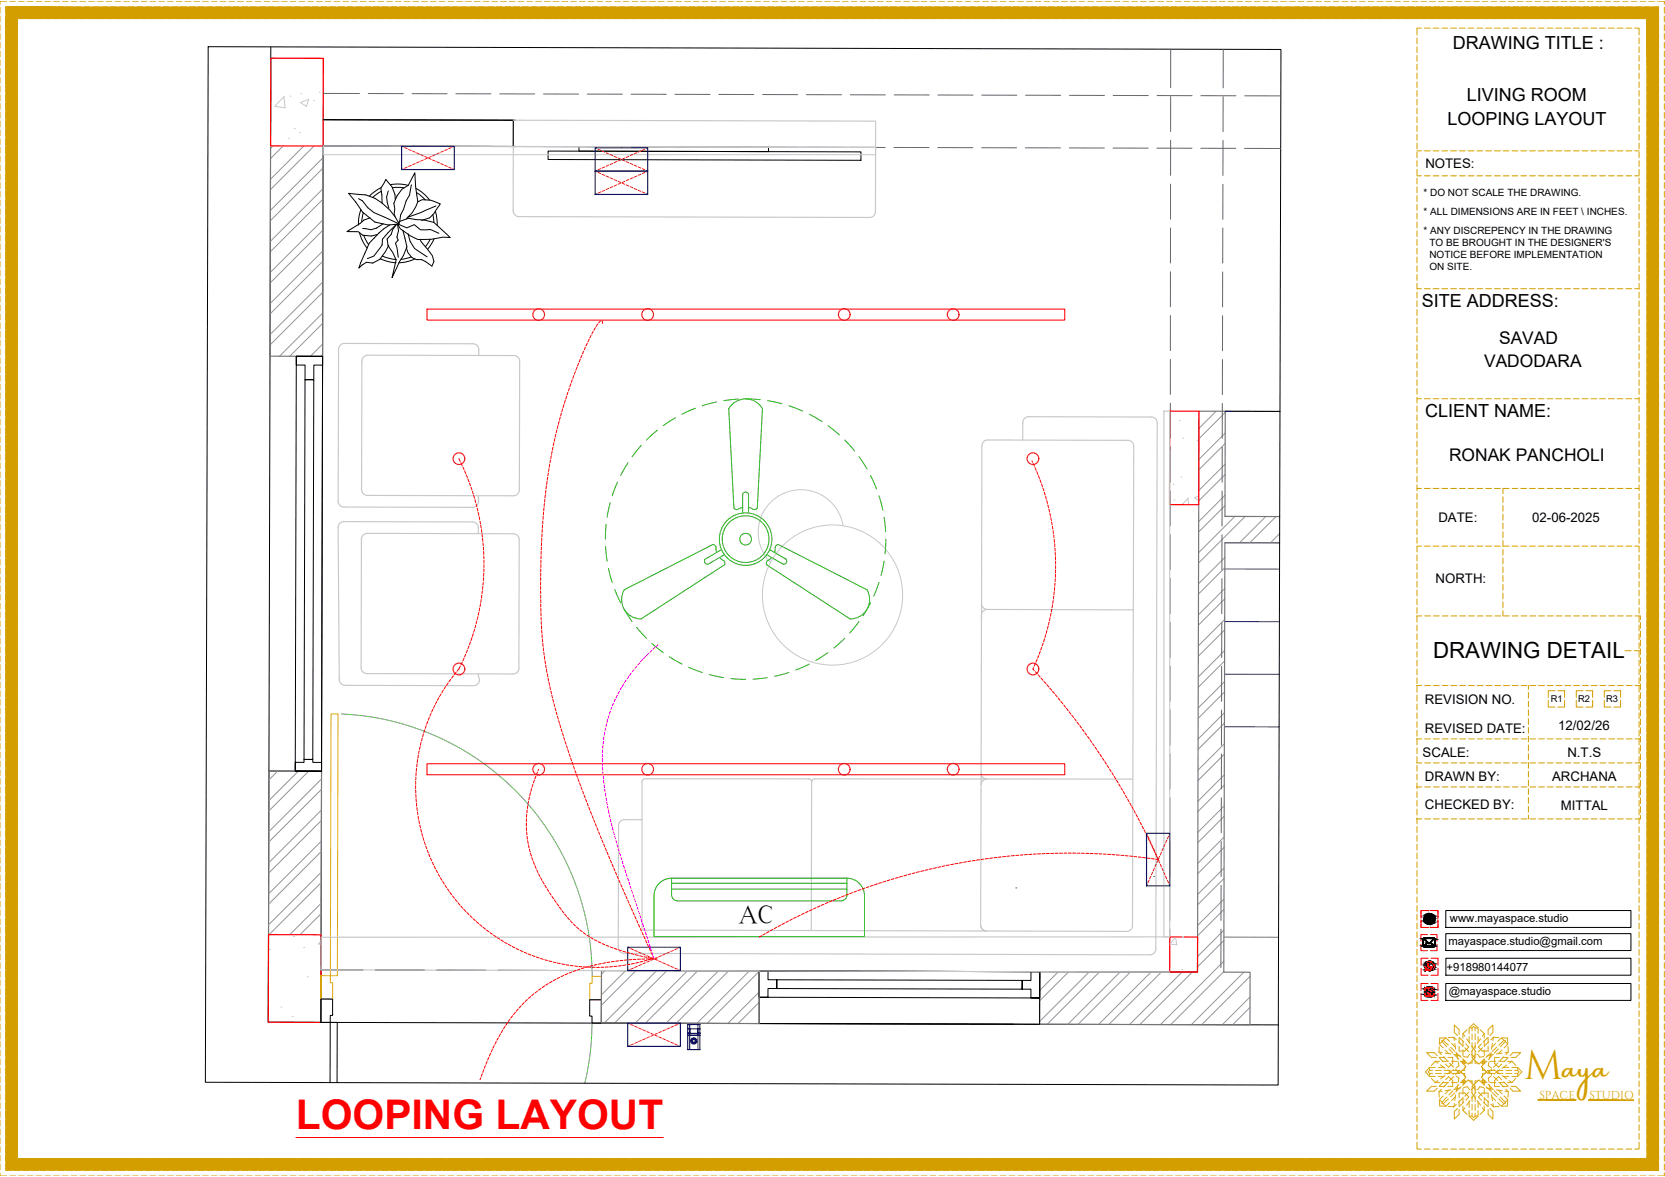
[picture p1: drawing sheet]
<svg xmlns="http://www.w3.org/2000/svg" width="420mm" height="297mm" viewBox="0 0 420 297" stroke-linecap="round" stroke-linejoin="round" font-family="sans-serif">
<defs><g id="words">
<text font-size="10.4" fill="#d39e00" x="384.6" y="272.4">M</text>
<text font-size="10.3" fill="#f00" x="74.7" y="284.9">LOOPING LAYOUT</text>
<text font-size="7.4" fill="#d39e00" x="394.3" y="272.4">aya</text>
<text font-size="6.5" x="186.5" y="232.9">AC</text>
<text font-size="5.6" x="361.6" y="166">DRAWING DETAIL</text>
<g font-size="4.5">
<text x="366.6" y="12.4">DRAWING TITLE :</text>
<text x="370.2" y="25.5">LIVING ROOM</text>
<text x="365.3" y="31.6">LOOPING LAYOUT</text>
<text x="358.8" y="77.5">SITE ADDRESS:</text>
<text x="359.6" y="105.2">CLIENT NAME:</text>
</g>
<g font-size="4.4">
<text x="378.3" y="86.9">SAVAD</text>
<text x="374.5" y="92.5">VADODARA</text>
<text x="365.7" y="116.4">RONAK PANCHOLI</text>
</g>
<g font-size="3.3">
<text x="359.7" y="42.3">NOTES:</text>
<text x="363" y="131.8">DATE:</text>
<text x="386.7" y="131.8">02-06-2025</text>
<text x="362.3" y="147.2">NORTH:</text>
<text x="359.6" y="177.8">REVISION NO.</text>
<text x="359.6" y="184.9">REVISED DATE:</text>
<text x="393.2" y="184.3">12/02/26</text>
<text x="359" y="191">SCALE:</text>
<text x="395.5" y="190.9">N.T.S</text>
<text x="359.6" y="197.1">DRAWN BY:</text>
<text x="391.7" y="197.2">ARCHANA</text>
<text x="359.6" y="204.1">CHECKED BY:</text>
<text x="393.9" y="204.5">MITTAL</text>
</g>
<g font-size="2.9">
<text x="365.9" y="232.7">www.mayaspace.studio</text>
<text x="365.5" y="238.5">mayaspace.studio@gmail.com</text>
<text x="365" y="245.1">+918980144077</text>
<text x="365.6" y="251">@mayaspace.studio</text>
</g>
<g font-size="2.9" fill="#d39e00">
<text x="388.5" y="277.2">SPACE</text>
<text x="401.1" y="277.2">STUDIO</text>
</g>
<g font-size="2.5">
<text x="359.2" y="49.3">* DO NOT SCALE THE DRAWING.</text>
<text x="359.2" y="54.2">* ALL DIMENSIONS ARE IN FEET \ INCHES.</text>
<text x="359.2" y="58.9">* ANY DISCREPENCY IN THE DRAWING</text>
<text x="360.7" y="62">TO BE BROUGHT IN THE DESIGNER'S</text>
<text x="360.7" y="65">NOTICE BEFORE IMPLEMENTATION</text>
<text x="360.7" y="68.1">ON SITE.</text>
</g>
<g font-size="2.4">
<text x="391.3" y="177.2">R1</text>
<text x="398.2" y="177.2">R2</text>
<text x="405.3" y="177.2">R3</text>
</g>
</g></defs>
<!-- layer: GROUND FLOOR -->
<path d="M68.3 11.8l-.6 246.2 254.9 .7M81.5 36.8l-.5 221.2M81.6 30.2l48.5 .1M67.9 194.6h13.2M81 244.8h10.6M94.7 244.8h12.4M110.2 244.8l12.4 .1M125.7 244.9h12.4M141.2 244.9h10.6M151.8 244.9l150.4 .4M151.8 244.9v13.3" fill="none" stroke="#000" stroke-width=".25"/>
<!-- layer: FURNITURE -->
<path d="M81.5 36.8l48.6 .2M81.6 30.2l47.9 .1v6.7" fill="none" stroke="#000" stroke-width=".3"/>
<!-- layer: GROUND FLOOR ( STAIR ) -->
<path d="M309.2 103.8h13.8M309.1 130.3l13.8 .1M309.1 156.9h13.8M309.1 143.6h13.8M309 170.1l13.8 .1M309 183.4h13.8" fill="none" stroke="#00f" stroke-width=".25"/>
<!-- layer: GROUND FLOOR  ( PLINE ) -->
<path d="M68.3 14.7h13.3l-.2 75.2h-13.3zM322.9 130.4l-13.8-.1 .1-26.5h-6.6l-.4 141.5-39.8-.1-.1 13.3 53.1 .1 .1-13.2-6.7-.1 .3-108.3h13.8M67.9 194.6h13.2l-.1 63.4h-13.3zM151.8 244.9l39.8 .1v13.3l-39.8-.1z" fill="none" stroke="#767676" stroke-width=".3"/>
<!-- layer: AR HATCH-7 -->
<g fill="none" stroke="#939598" stroke-width=".25">
<path d="M68.9 36.8l-.6 .6M71.5 36.8l-3.2 3.2M76.7 36.8l-8.4 8.5M79.3 36.8l-11.1 11.1M81.5 39.8l-13.3 13.3M81.5 55.5l-13.3 13.3M81.5 58.1l-13.3 13.3M81.5 47.6l-13.3 13.3M81.5 50.2l-13.3 13.3M81.5 42.4l-13.3 13.3M81.4 79l-10.9 10.9M81.4 73.8l-13.3 13.3"/>
<path d="M81.5 71.1l-13.4 13.4M81.5 65.9l-13.3 13.3M81.5 63.3l-13.3 13.3M81.4 89.4l-.5 .5M81.4 86.8l-3.1 3.1M81.4 81.6l-8.3 8.3M306.9 103.8l-4.4 4.3M309.1 117.1l-6.6 6.7M309.1 119.8l-6.6 6.6M309.2 109.3l-6.7 6.7M309.2 111.9l-6.7 6.7M309.2 104.1l-6.7 6.6"/>
<path d="M309.1 125l-6.6 6.6M309.1 127.6l-6.6 6.7M311.6 130.3l-9.1 9.2M314.2 130.3l-11.7 11.8M319.4 130.4l-6.6 6.6M322 130.4l-6.6 6.6M322.9 134.7l-2.3 2.3M309 159l-6.6 6.6M309.1 156.3l-6.7 6.7M309.1 151.1l-6.7 6.7M309.1 148.5l-6.7 6.7M309.1 143.3l-6.7 6.6"/>
<path d="M309.1 140.7l-6.7 6.6M309 179.9l-6.7 6.6M309 174.6l-6.6 6.7M309 172l-6.6 6.7M309 166.8l-6.6 6.7M309 164.2l-6.6 6.6M70.1 194.6l-2.2 2.2M75.3 194.6l-7.5 7.5M77.9 194.6l-10.1 10.1M81.1 199.2l-13.3 13.3M81.1 196.6l-13.3 13.3M308.9 198.2l-6.6 6.6"/>
<path d="M308.9 195.5l-6.6 6.7M309 190.3l-6.7 6.7M309 187.7l-6.7 6.7M309 182.5l-6.7 6.6M81.1 212.3l-13.3 13.3M81.1 214.9l-13.3 13.3M81.1 207l-13.3 13.4M81.1 204.4l-13.3 13.3M308.9 219.1l-6.7 6.6M308.9 211.2l-6.6 6.7M308.9 213.8l-6.7 6.7M308.9 203.4l-6.6 6.6"/>
<path d="M308.9 206l-6.6 6.7M81 235.8l-.1 .1M81 228l-7.9 7.9M81 230.6l-5.3 5.3M81.1 220.1l-13.3 13.3M81.1 222.7l-13.2 13.2M308.8 237.4l-6.6 6.6M308.9 234.7l-6.7 6.7M308.9 226.9l-6.7 6.7M308.9 229.5l-6.7 6.7M308.9 221.7l-6.7 6.6M152.7 244.9l-.9 .9"/>
<path d="M157.9 244.9l-6.1 6.2M160.5 245l-8.7 8.7M165.7 245l-13.2 13.2M168.3 245l-13.2 13.2M173.5 245l-13.2 13.2M176.1 245l-13.2 13.2M181.3 245l-13.2 13.3M183.9 245l-13.3 13.3M189.1 245l-13.2 13.3M191.6 258.2l-.1 .1M191.6 250.4l-7.9 7.9M191.6 253l-5.4 5.3"/>
<path d="M191.6 245.1l-13.2 13.2M267 245.3l-4.6 4.7M269.7 245.3l-7.3 7.3M274.9 245.3l-12.6 12.5M277.5 245.3l-13.3 13.2M282.7 245.3l-13.2 13.2M285.3 245.3l-13.3 13.2M290.5 245.3l-13.2 13.2M293.1 245.3l-13.3 13.2M298.3 245.3l-13.2 13.2M300.9 245.3l-13.3 13.3M308.8 245.2l-13.4 13.4"/>
<path d="M308.8 242.6l-15.9 16M313.9 245.3l-13.3 13.3M315.4 251.6l-7 7M315.4 254.2l-4.4 4.4M315.5 246.4l-12.3 12.2"/>
</g>
<!-- layer: FURNITURE-1 -->
<g fill="none" stroke="#c7c8ca" stroke-width=".25">
<path d="M71.6 24.4l.4 2.8-2.7-.4M71.8 24.3l-2.3 2.4M72.8 34.9h.1M73.2 24.3h.1M74.2 32.5h.1M75.6 33.5h.1M75.8 25.9l2.1-.8-.6 1.8zM75.9 23.7h.1M79.2 25.4h.1M80.6 23.3h.1M297.6 106.1h.1M298.4 110.6h.1"/>
<path d="M302.1 111.2h.1M296 122.2h.1M296.2 126.2h.1M298 120.4h.1M299.8 125.8l.1 1.5M299.9 125.7l-1.6 1.6M302.5 125.2l-1.1 .4 1.1 .7M68 239.6h.1M74.1 236.3h.1M76.6 239.1h.1M81 237.4l-.7 .8 .7 .1M296.5 236.7l-1.3 1.6 1.8 .1"/>
<path d="M296.7 236.7l.3 1.7M67.7 256.4l.1 1.2h-.1M70.9 254.2h.1M73.7 256.5h.1M77.5 246.5h.1M298.2 244.7h.1"/>
</g>
<!-- layer: GROUND FLOOR -->
<path d="M309.1 137h13.8" fill="none" stroke="#00f" stroke-width=".25"/>
<!-- layer: COLUMN -->
<path d="M68.3 14.7h13.3l-.1 22.1h-13.2zM67.8 235.9h13.2v22.1h-13.3z" fill="none" stroke="#f00" stroke-width=".3"/>
<path d="M309.2 103.8h13.8M151.8 258.2l103.9 .3" fill="none" stroke="#000" stroke-width=".25"/>
<!-- layer: AR DOOR -->
<path d="M83.5 180.2h1.8l-.2 66h-1.7zM81 246.2h2.4v1.8h.5v4.1h-2.9zM149.4 246.4h2.4v5.9h-3v-4.1h.6z" fill="none" stroke="#ffbf00" stroke-width=".25"/>
<!-- layer: AR ELE-5 -->
<path d="M86.2 180.2a66.2 66.2 0 0 1 63.2 66.2M149.4 258.2a65.6 65.6 0 0 1-1.8 15.2" fill="none" stroke="#00b8b8" stroke-width=".25"/>
<!-- layer: FUR -->
<path d="M256.3 224.1h.1M291.1 221.2h.1" fill="none" stroke="#545454" stroke-width=".25"/>
<!-- layer: 0 -->
<g fill="none" stroke="#000" stroke-width=".25">
<path d="M138.3 38.1l79 .2v2.2l-79-.2zM146.1 37l47.8 .1v1.2l-47.8-.2zM88 48.8l2.5 .3a10.5 10.5 0 0 1 7.9 3.9l1.3 1.7 1.1 1.8-2.8 .3-3.4-.8-3.1-2.4zM90.5 50.1l1 .6 1.3 1.7 1.6 1.2 6.2 2.9M90.7 58.7l.9 2.3 1 1.6M91.1 52.9l-.5 1.9-.1 2M91.7 53.7l-.4 2.3M91.8 59.4l1.2 2.3M93.4 55l-1.6 .5-1 .9-3.3 2 2.9 .1 1.1 .9 2.2 .2 1.5-.4M96.2 47.4l-1.6 .9-1.4 1.2M96.2 48.3l-2.1 1.5M96.7 56.5l-1.7 1.1-1.4 .4-2.1-.3"/>
<path d="M98 48.2l-.4 1.5 .5 2.9M98.4 56.7l-2.8 2.1-2.4 2.6-2.6 6.3 1.9-1.5 1.6 .2 1.8-1 1.4-1.9 .8-1.6M98.5 46.6l2.6-.1 1.9 .3M99 47.4h3M99.7 54.5l-.2-.4 .1-1.4-.2-1.4 .8-1.8 1.2-1.7 1.6-1 1.7-3.2 .2 3.5 .5 3.8-.5 1.3-.9 1.6-1.4 1.3M99.7 50.3v-1.2l-.8-1.9-1.5-1.9-1.3 2.2 .3 3.7M99.9 56.7l-3.4 3.7-.1 1.4-2.1 2.8-1.6 .7M100.3 56.5l.7 1.2 2.7 1.9 1.7 .8h3.6l2.8-.6 1.8 .2-4.1-3.9-2.4-.6-4-.4-2.4 .8-.2 .7 2.1 .9 1.9-.8 1.6 1.3 2.5-.1 2.2 1M101.7 58.1l1 4.2-.9 2.2-1 1.5-1.9 4.1 1.1-4.5-.9-1.9-1.2-1.7-.2-1.7 1-1.2 .4-1.2 1-1.3 .2 .1 .3 1.5-.4 1.6 .3 .8-.7 .8 .4 1.1 .3 2.4M103 59l.5 1.9 1.1 1.8 3.2 2.1M103.8 46.6l-.5 2.7-.8 1.4-.7 2.1-.7 1.4-.3 1.9M105 47.5l2.1 1.5 1.3 1.5"/>
<path d="M105.1 48.6l2.2 1.8M105.5 50.9l1-.5 2.2 .1 2.4 1-1.6 2.4-1.1 1.1-2 .6M109.2 54.2l.3 1.9M109.9 53.3l.3 1.8 .1 1.8M110 52l-3.7 1.6-3.3 1.2M96 65.3l2.2 .8 1.8 .2M96.5 64.6l1.7 .6 1.7 .3M103.8 64.8l-2.6 .7M104.7 65.3l-1.7 .7-2.4 .3M106.1 60.7l3 3.8 .4 1.5-.5 1.2-2.6-1.7a3.2 3.2 0 0 1-3.8-3M108.6 60.4l-1.3 1.9M109.5 60.3l-1.6 2.6"/>
<path d="M364.8 229.8h46.8v4.3h-46.8zM364.8 235.6h46.8v4.3h-46.8zM81 252.1h2.9v4.2h-.6v1.7h-2.3zM148.8 252.3h3v5.9h-2.4v-1.8h-.6zM364.8 248.2h46.8v4.3h-46.8zM364.9 241.8h46.7v4.3h-46.7zM83.3 273.2v-15.2h1.8v15.2"/>
</g>
<!-- layer: GROUND FLOOR  ( PLINE ) -->
<path d="M308.8 236.5h13.9" fill="none" stroke="#767676" stroke-width=".25"/>
<!-- layer: GROUND FLOOR ( DW_RAIL ) -->
<path d="M74.8 89.9h6.6l-.3 104.7h-6.6v-2.2h2.2v-.7h2.2l.3-95.9h-2.2v-3.7h-2.2v-2.2h6.6v2.2h-2.2v3.7h-2.2l-.3 95.9h2.2v.7h2.2v2.2h-6.6zM191.6 245l70.8 .2-.1 13.3-70.7-.2zM191.6 245l70.8 .2v6.7l-2.3-.1v-2.2h-2.2v-2.2l-61.9-.1v2.2h-2.2v2.2h-2.2v-6.7h2.2v2.3h2.2v2.2l61.9 .1v-2.2h2.3v-2.2h2.2v6.7l-70.8-.2z" fill="none" stroke="#000" stroke-width=".25"/>
<!-- layer: FIRST FLOOR ( DW_RAIL ) -->
<path d="M52.5 11.8l270.7 .7-.7 261.3-270.7-.7z" fill="none" stroke="#000" stroke-width=".25"/>
<!-- layer: Labelling -->
<g fill="none" stroke="#636466" stroke-width=".25">
<path d="M295.4 12.4v9.7M308.7 12.4v9.8M81.6 36.8l9.1 .1M81.6 23.6h9.1M92.9 36.9h8.8M92.9 23.6h8.9M103.9 36.9h8.9M104 23.6l8.8 .1M115 36.9l8.8 .1M115 23.7h8.9M126.1 37h8.8M126.1 23.7h8.8"/>
<path d="M137.1 37h8.9M137.1 23.7h8.9M148.2 37h8.8M148.2 23.7l8.9 .1M159.2 37l8.9 .1M159.3 23.8h8.8M170.3 37.1h8.8M170.3 23.8h8.9M181.4 37.1h8.8M181.4 23.8l8.8 .1M192.4 37.1l8.9 .1M192.4 23.9h8.9"/>
<path d="M203.5 37.2h8.8M203.5 23.9h8.9M214.5 37.2h8.9M214.6 23.9h8.8M225.6 37.2h8.8M225.6 23.9l8.9 .1M236.7 37.2l8.8 .1M236.7 24h8.8M247.7 37.3h8.9M247.7 24h8.9M258.8 37.3h8.8M258.8 24l8.9 .1"/>
<path d="M269.8 37.3l8.9 .1M269.9 24.1h8.8M280.9 37.4h8.8M280.9 24.1h8.9M291.9 37.4h8.9M292 24.1h8.8M295.4 35.4v8.9M295.4 24.3v8.9M303 37.4h8.8M303 24.1l8.9 .1M308.6 35.5v8.8M308.7 24.4l-.1 8.8"/>
<path d="M314.1 37.5h9.1M314.1 24.2h9.1M295.4 57.5v8.9M295.4 46.5v8.8M308.6 57.6l-.1 8.8M308.6 46.5v8.8M295.3 79.6v8.9M295.4 68.6l-.1 8.8M308.5 79.7v8.8M308.5 68.6v8.9M295.3 90.7v8.9M308.5 90.7v8.9"/>
<path d="M295.3 112.8v8.9M295.3 101.8v8.8M308.4 112.9v8.8M308.5 101.8l-.1 8.8M295.3 134.9v8.9M295.3 123.9v8.8M308.4 135l-.1 8.8M308.4 123.9v8.9M295.3 157.1v8.8M295.3 146v8.9M308.3 157.1v8.8M308.3 146v8.9"/>
<path d="M295.2 179.2v8.8M295.3 168.1l-.1 8.9M308.3 179.2l-.1 8.9M308.3 168.2v8.8M295.2 190.2v8.9M308.2 190.3v8.8M295.2 212.4v8.8M295.2 201.3v8.8M308.2 212.4l-.1 8.8M308.2 201.3v8.9M295.2 234.5v9.7M295.2 223.4v8.9"/>
<path d="M308.1 234.5v9.7M308.1 223.4v8.9"/>
</g>
<path d="M295.2 103.8h7.4l-.1 23.6-7.4-.1zM295.2 236.5h7v8.8h-7z" fill="none" stroke="#f00" stroke-width=".3"/>
<!-- layer: DIM. -->
<path d="M74.7 287.1h92.7" fill="none" stroke="#f00" stroke-width=".25"/>
<!-- layer: FURNITURE -->
<g fill="none" stroke="#c7c8ca" stroke-width=".3">
<path d="M129.5 37l91.5 .2-.1 16.2a1.48 1.48 0 0 1-1.5 1.5l-88.4-.2a1.48 1.48 0 0 1-1.5-1.5zM129.5 30.3l91.5 .3-.1 6.6-91.4-.2M120.8 89.7v-1.5a1.46 1.46 0 0 0-1.5-1.4l-32.4-.1a1.48 1.48 0 0 0-1.5 1.4l-.1 38.4a1.48 1.48 0 0 0 1.5 1.5h32.4M129.7 89.7l-36.9-.1a1.48 1.48 0 0 0-1.5 1.5l-.1 32.4a1.48 1.48 0 0 0 1.5 1.5l36.9 .1a1.5 1.5 0 0 0 1.5-1.5M129.7 89.7a1.48 1.48 0 0 1 1.4 1.5v32.5M258.1 111.1v-4.5a1.48 1.48 0 0 1 1.5-1.4h30.9a1.48 1.48 0 0 1 1.5 1.5l-.3 132.8a1.48 1.48 0 0 1-1.5 1.5l-132.7-.4a1.48 1.48 0 0 1-1.5-1.5M284.6 111.1l-35.3-.1a1.48 1.48 0 0 0-1.5 1.5l-.1 44.2M284.6 111.1a1.48 1.48 0 0 1 1.5 1.5l-.3 121a1.45 1.45 0 0 1-1.5 1.5M293.7 103.8h1.5v132.6h-1.5zM120.7 133.2v1.5M120.7 133.2a1.46 1.46 0 0 0-1.5-1.5l-32.4-.1a1.48 1.48 0 0 0-1.5 1.5l.3 38.4a1.48 1.48 0 0 0 1.5 1.4M120.7 125.1v1.5a1.48 1.48 0 0 1-1.4 1.4"/>
<path d="M247.7 152.3a1.48 1.48 0 0 0 1.5 1.5M249.1 153.8l36.9 .1M249.2 153.8a1.48 1.48 0 0 0-1.5 1.5l-.2 78.2a1.5 1.5 0 0 0 1.4 1.5M87.1 173h32.4M91.1 168.5l.1-32.4a1.48 1.48 0 0 1 1.5-1.5l36.9 .1a1.46 1.46 0 0 1 1.4 1.5l-.1 32.4a1.48 1.48 0 0 1-1.4 1.5l-36.9-.1a1.48 1.48 0 0 1-1.5-1.5M120.6 170.1l.4 1.5M121 171.6a1.48 1.48 0 0 1-1.5 1.4M204.1 196.6a.74 .74 0 0 1 .7 .7M204.1 196.6l-41.3-.1a.74 .74 0 0 0-.8 .8v37.4l122.3 .4M204.8 197.3l-.1 37.5M247.6 195.1a1.48 1.48 0 0 0 1.4 1.5 1.48 1.48 0 0 0-1.4 1.5M285.9 196.6h-80.3a.74 .74 0 0 0-.8 .7"/>
<path d="M162 206.9l-4.4-.1a1.48 1.48 0 0 0-1.5 1.5l-.1 30.8M295.2 236.4l-214.2 .1v8.3l214.2 .5"/>
</g>
<g fill="none" stroke="#c7c8ca" stroke-width=".25">
<path d="M81.6 36.8l139.3 .4v1.8h-139.4zM212.7 132.7a10.8 10.8 0 0 0-15.5-8 10.8 10.8 0 0 0-2.8 17.2"/>
<circle cx="210.1" cy="150.2" r="17.7"/>
</g>
<circle cx="298.5" cy="236.5" r=".14" fill="#c7c8ca" stroke="#c7c8ca" stroke-width=".25"/>
<!-- layer: el -->
<g fill="none" stroke="#cd2027" stroke-width=".25">
<path d="M101.3 36.9l.5 .2M102.1 37.2l.7 .3M103.1 37.7l.7 .3M104.1 38.1l.7 .3M105.1 38.6l.7 .3M106.1 39l.7 .3M107.1 39.5l.7 .3M107.8 39.9l-.7 .3M108.2 39.9l.6 .3M108.8 39.5l-.6 .3M109.8 39l-.6 .3M110.9 38.6l-.7 .3"/>
<path d="M111.9 38.1l-.7 .3M112.9 37.7l-.7 .3M113.9 37.2l-.7 .3M114.6 36.9l-.4 .2M150.2 37.3l.4 .2M150.9 37.6l.7 .3M151.9 38.1l.7 .3M153 38.5l.6 .3M154 39l.6 .3M155 39.4l.6 .3M156 39.9l.7 .3M157.7 39.9l-.7 .3"/>
<path d="M158.7 39.4l-.7 .3M159.7 39l-.7 .3M160.7 38.5l-.7 .3M161.7 38.1l-.7 .3M162.7 37.6l-.6 .3M163.5 37.3l-.4 .2M101.8 42.6l-.5 .2M102.8 42.2l-.7 .3M103.8 41.7l-.7 .3M104.8 41.3l-.7 .3M105.8 40.8l-.7 .3M106.8 40.4l-.7 .3"/>
<path d="M109.2 40.4l.6 .3M110.2 40.8l.7 .3M111.2 41.3l.7 .3M112.2 41.7l.7 .3M113.2 42.2l.7 .3M114.2 42.6l.4 .2M150.6 43l-.4 .2 .4 .2M150.6 48.9l-.4 .2M150.9 43.5l.7 .3M151.6 42.6l-.7 .3M151.6 48.4l-.7 .3M151.9 44l.7 .3"/>
<path d="M152.6 42.1l-.7 .3M152.6 48l-.7 .3M153 44.4l.6 .3M153.6 41.7l-.6 .3M153.6 47.6l-.6 .3M154 44.9l.6 .3M154.6 41.2l-.6 .3M154.6 47.1l-.6 .3M155 45.3l.6 .3M155.6 40.8l-.6 .3M155.6 46.7l-.6 .3M156 45.8l.7 .3"/>
<path d="M156.7 40.3l-.7 .3M156.7 46.2l-.7 .3M157 40.3l.7 .3M157 46.2l.7 .3M157.7 45.8l-.7 .3M158 40.8l.7 .3M158 46.7l.7 .3M158.7 45.3l-.7 .3M159 41.2l.7 .3M159 47.1l.7 .3M159.7 44.9l-.7 .3M160 41.7l.7 .3"/>
<path d="M160 47.6l.7 .3M160.7 44.4l-.7 .3M161 42.1l.7 .3M161 48l.7 .3M161.7 44l-.7 .3M162.1 42.6l.6 .3M162.1 48.4l.6 .3M162.7 43.5l-.6 .3M163.1 43l.4 .2-.4 .2M163.1 48.9l.4 .2M289.3 210.3l.2 .4M289.7 211l.3 .7"/>
<path d="M290.1 212l.3 .7M290.6 213l.3 .7M291 214.1l.3 .6M291.3 219.1l-.3 .7M291.5 215.1l.3 .6M291.8 218.1l-.3 .7M291.9 216.1l.3 .7M292.2 217.1l-.3 .7M292.3 217.1l.3 .7M292.6 216.1l-.3 .7M292.8 218.1l.3 .7M293.1 215.1l-.3 .6"/>
<path d="M293.2 219.1l.3 .7M293.5 214.1l-.3 .6M294 213l-.3 .7M294.4 212l-.3 .7M294.9 211l-.3 .7M295.2 210.3l-.2 .4M158.4 239.1l.4 .1M159.2 239.4l.6 .3M160.2 239.8l.6 .3M169.9 239.8l-.6 .3M171 239.4l-.7 .3M171.7 239.1l-.4 .1"/>
<path d="M289.5 223.2l-.2 .4M290 222.2l-.3 .6M290.4 221.1l-.3 .7M290.9 220.1l-.3 .7M293.7 220.1l.3 .7M294.1 221.1l.3 .7M294.6 222.2l.3 .6M295 223.2l.2 .4M158.4 258.2l.4 .2M158.8 244.8l-.4 .1M159.2 258.5l.6 .3M159.8 244.3l-.6 .3"/>
<path d="M160.2 259l.6 .3M160.8 243.9l-.6 .3M161.2 259.4l.7 .3M161.2 240.3l.7 .3M161.9 243.4l-.7 .3M162.2 259.9l.7 .3M162.2 240.7l.7 .3M162.9 243l-.7 .3M163.2 241.2l.7 .3M163.9 242.5l-.7 .3M164.2 241.6l.7 .3M164.9 242.1l-.7 .3"/>
<path d="M165.2 242.1l.7 .3M165.9 241.6l-.7 .3M166.2 242.5l.7 .3M166.9 241.2l-.7 .3M167.2 243l.7 .3M167.9 259.9l-.7 .3M167.9 240.7l-.7 .3M168.3 243.4l.6 .3M168.9 259.4l-.6 .3M168.9 240.3l-.6 .3M169.3 243.9l.6 .3M169.9 259l-.6 .3"/>
<path d="M170.3 244.3l.7 .3M171 258.5l-.7 .3M171.3 244.8l.4 .1M171.7 258.2l-.4 .2M158.8 263.9l-.4 .2M159.8 263.5l-.6 .3M160.8 263l-.6 .3M161.9 262.6l-.7 .3M162.9 262.1l-.7 .3M163.2 260.3l.7 .3M163.9 261.7l-.7 .3M164.2 260.8l.7 .3"/>
<path d="M164.9 261.2l-.7 .3M165.2 261.2l.7 .3M165.9 260.8l-.7 .3M166.2 261.7l.7 .3M166.9 260.3l-.7 .3M167.2 262.1l.7 .3M168.3 262.6l.6 .3M169.3 263l.6 .3M170.3 263.5l.7 .3M171.3 263.9l.4 .2"/>
</g>
<!-- layer: ELEC-wires -->
<path d="M101.3 36.9h13.3v5.9h-13.3zM150.2 37.3h13.3v5.9h-13.3zM150.2 43.2h13.3v5.9h-13.3zM289.3 210.3h5.9v13.3h-5.9zM158.4 239.1h13.3v5.8h-13.3zM158.4 258.2h13.3v5.9h-13.3z" fill="none" stroke="#00f" stroke-width=".3"/>
<!-- layer: FURNI -->
<g fill="none" stroke="#00f" stroke-width=".3">
<path d="M173.6 259.6v1.1M173.6 259.6v-1h3v1M173.6 259.6h3M174.1 258.6v2.2M174.1 259.6v1.2h2v-1.2M176.1 258.6v2.7h-2v-.5M176.6 259.6v1.2M173.6 260.8v.5M173.6 264.9h.1M173.6 261.3h.5h-.5M173.6 260.7v.1M173.6 261.3v3.6"/>
<path d="M173.6 260.7h.5M173.6 260.8h.5M174.1 264.9v-3.6h2v3.6M176.1 260.7h.5M176.1 260.8h.5M176.6 260.8v4.1h-3M176.6 261.3h-.5h.5"/>
<circle cx="175.1" cy="262.7" r=".79"/>
<circle cx="175.1" cy="262.7" r=".61"/>
<circle cx="175.1" cy="262.7" r=".36"/>
<circle cx="175.1" cy="262.7" r=".47"/>
</g>
<!-- layer: Electrical -->
<g fill="none" stroke="#2eb800" stroke-width=".25">
<path d="M158.5 116.8l-1.9 3.2M161.9 112.4l-2.4 2.9M165.9 108.6l-2.8 2.4M170.5 105.4l-3.1 2M175.5 103l-3.4 1.5M180.8 101.4l-3.6 1M186.3 100.7l-3.7 .4M188.2 100.7l3.7 .2M193.7 101.1l3.6 .8M199.1 102.4l3.4 1.3M204.2 104.5l3.2 1.9M208.9 107.4l2.9 2.4"/>
<path d="M213.2 111l2.4 2.8M216.8 115.3l2 3.1M152.8 137.9l.4 3.7M153 132.4l-.2 3.7M154 126.9l-.8 3.6M155.8 121.7l-1.3 3.4M180.9 139.4l-.2-1a.82 .82 0 0 0-.8-1l-22.4 11.4a4.9 4.9 0 0 0 4.3 7.4M182.1 138.7l-4.2 2.4M182.8 140l-4.1 2.4a.79 .79 0 0 1-.8-.4 .79 .79 0 0 1 0-.9M187.4 129.5v-4.8a.79 .79 0 0 1 .7-.5 .79 .79 0 0 1 .8 .5v4.8M187.4 128l-.9 .4a.82 .82 0 0 1-1.3-.2l-1.3-25a4.9 4.9 0 0 1 8.5 0l-1.3 25-.2 .2a1.43 1.43 0 0 1-1.7-.3l-.3-.1M194.2 138.7l4.1 2.4a.79 .79 0 0 1 .1 .9 .79 .79 0 0 1-.8 .4l-4.1-2.4"/>
<path d="M195.5 139.4l.1-1a.79 .79 0 0 1 .8-1l22.4 11.4a4.9 4.9 0 0 1-4.3 7.4l-21-13.7-.1-.2a1.42 1.42 0 0 1 1.1-1.4l.2-.2M219.7 120l1.5 3.4M221.8 125.1l1 3.6M223.1 130.5l.4 3.7M223.5 136.1l-.2 3.7M153.5 143.4l1 3.6M155.1 148.7l1.5 3.4M157.5 153.8l2 3.1M160.6 158.3l2.5 2.8M181.6 140.7l.8 .7a.81 .81 0 0 1 .4 1.1l-21 13.7M216.8 156.9l-2.4 2.8M219.7 152.1l-1.9 3.2"/>
<path d="M221.8 147l-1.3 3.5M223.1 141.6l-.8 3.6M164.5 162.4l2.8 2.3M168.9 165.7l3.2 1.9M173.7 168.4l3.5 1.3M179 170.2l3.6 .8M184.4 171.2l3.7 .2M193.7 171l-3.7 .4M199.1 169.7l-3.6 1M204.2 167.6l-3.4 1.5M208.9 164.7l-3.1 2M213.2 161.1l-2.8 2.5"/>
<path d="M166.1 223.2a4.4 4.4 0 0 1 3.4-1.6h44.2a4.4 4.4 0 0 1 4.5 4.5v10.3h-53.2v-10.3a4.4 4.4 0 0 1 1.1-2.9zM169.5 221.6h44.2v4.3a1.48 1.48 0 0 1-1.5 1.4h-41.2a1.49 1.49 0 0 1-1.5-1.4zM169.5 222.9h44.2M169.5 224.4h44.2"/>
<circle cx="188.2" cy="136.1" r="6.6"/>
<circle cx="188.2" cy="136.1" r="1.48"/>
<circle cx="188.2" cy="136.1" r="5.9"/>
</g>
<circle cx="213.7" cy="221.6" r=".06" fill="#2eb800" stroke="#2eb800" stroke-width=".25"/>
<!-- layer: Dimension -->
<g fill="none" stroke="#e0ac11" stroke-width=".25">
<path d="M370.2 259.8l-1 1M370.8 259.4l1.1-1 1 1M371.5 259.4h-.8v1.5M371.5 259.4v.8M371.9 259.1l-.4 .3M371.9 259.1l.3 .3M372.2 259.4h.8v1.5M372.2 259.4v.8M373.5 259.8l1 1M360.7 269.4l-1 1.1 1 1.1M360.8 270.9v.8h1.4M360.8 270.9h.7"/>
<path d="M360.8 270.1l-.4 .4 .4 .4M360.8 270.1h.7M361.2 272.1l1 1.1M362.2 273.2h1.1M362.2 267.8h1.1M362.2 267.8l-1 1.1M362.2 267.8l.7 .5M362.2 269.4h-1.4v.7M362.2 270.9h1.5M362.2 270.1h1.5M362.4 274.2h-1.2l-1.2 1.2h1.9l.8-.8M362.7 266.4l-.8-.7h-1.9l1.2 1.2h1.2"/>
<path d="M362.9 272.7l-.7 .5M362.9 271.7h1.5M362.9 269.4h1.5M363.1 265.5l.6 .7M363.2 274.2h1.4M363.2 266.9h1.4M363.2 264.1l-.1 1.4 .8 .2M363.2 267l1.1 1M363.2 277.7l.1 1.4 1.4 .1M363.5 268.7l1.2 .9M363.7 274.9l-.6 .6M363.9 262.9l-.7 .6 1 1"/>
<path d="M363.9 278.2v.3h.3M363.9 262.9l1.2 1.3M363.9 275.4l-.8 .1 .1 1.4M364.1 273.2h1.4M364.1 267.8h1.4M364.2 276.6l-1 .9 .7 .7M364.2 262.6l.6-.7 1 .9M364.2 262.6h-.3v.3M364.2 262.6l1.3 1.2M364.2 266.7l1.1 1.1M364.3 273l-1.1 1.1M364.5 270.9h1.4"/>
<path d="M364.5 270.1h1.4M364.7 265.8l1.4 .2M364.7 271.4l-1.2 .9M364.7 265l.9 .9M364.7 261.9l-1.4 .1-.1 1.4M364.8 272.5l.8-.8 1 1v1.5h-1.2M365.1 276.9l-1.2 1.3M365.3 273.3l-1.1 1M365.3 270l1.5 1.1M365.4 266.9h1.2v1.4l-1 1-.8-.8M365.5 261.8h1.4l.1 .8M365.5 277.3l-1.3 1.2"/>
<path d="M365.6 275.1l-.9 1M365.6 264.7l1 1.1M365.8 268.3l1 1M365.8 278.3l-1 .9-.6-.7M366 264.3l1.1 1M366.1 275l-1.4 .3M366.3 273.2h1.4M366.3 267.8h1.4M366.3 263.3l1 1M366.6 275.3l-1 1M366.7 270.9h1.4M366.7 270.1h1.4"/>
<path d="M366.8 270l-1.5 1M366.8 271.7l-1 1.1M366.9 266.1l.8 .1 .2 1M366.9 261.8l.6 .6M367 278.5l-.1 .8-1.4-.1M367.1 263.3l.2 1.5M367.1 275.8l-1.1 1M367.2 266.3l1 1.1M367.3 276.8l-1 1M367.3 271.2l.6-.7 .4 .4 .4-.4 1.2 1.3-1.2 1.3M367.3 276.3l-.2 1.5M367.4 271.5l.8 .6-.2 1"/>
<path d="M367.4 265.5l.2 .8 1 .2M367.5 278.7l-.6 .6M367.6 265.8l1.1 1M367.8 279.7l-.8 .8v1.9l1.2-1.2v-1.2M367.9 273.8l-.2 1-.8 .1M368 268l.2 1-.8 .5M368 262.9l1.1 1M368.2 273.7l-1 1M368.2 261.1v-1.2l-1.2-1.2v1.9l.8 .8M368.2 277.1v-1.2h1.5l1 1-.8 .8M368.2 261.8v1.5M368.2 277.8v1.5"/>
<path d="M368.3 261.9l1 1M368.5 267.8h1.1v.8M368.6 274.6l-1 .1-.2 .9M368.7 267.9l1.2 1.3-1.2 1.3-.4-.4-.4 .4-.6-.6M368.7 274.3l-1.1 1M368.9 270.9h.7v.8M369.1 277.2l-1.1 1M369.2 267.2v1.1h.8M369.2 267.7h.5v.6h-.6v-.5M369.2 260.8v1.2M369.2 262.7v1.5M369.2 264.9v1.5"/>
<path d="M369.2 274.7v1.5M369.2 276.9v1.5M369.2 279.1v1.1M369.2 260.8l.5 .7M369.3 273.7l1.2-1.2 1.4 1.3-.4 .3 .4 .4-.7 .6M369.3 274.5l1-.2 .6 .8M369.3 278.2l-1 1M369.6 264.4l1.1 1.1M369.6 272.4v.8h-1.1M369.6 272.7h-.5v.5M369.6 269.4v.7h-.7M369.7 272.8v.6h-.5"/>
<path d="M369.7 279.6l-.5 .6M369.9 263.4l.8 .8-1 1h-1.5v-1.2M370 272.8h-.8v1.1M370.1 262.1l.8 1.2M370.7 275.6l-1.1 1M370.7 272.8h.8v.8M370.7 261.6v1.4M370.7 278.1v1.4M370.9 266l-.6 .8-1-.2M370.9 277.8l-.8 1.2M371.2 266l.7 .6-.4 .4 .4 .3-1.4 1.3-1.2-1.3M371.3 275.7l.6 .8-.5 .7"/>
<path d="M371.4 263.9l1 1.5M371.5 267.5v.8h-.8M371.5 260.9v1.5M371.5 263.1v1.5M371.5 265.3v1.5M371.5 274.3v1.5M371.5 276.5v1.5M371.5 278.7v1.5M371.9 264.6l-.6 .8M372.2 260.9v1.5M372.2 263.1v1.5M372.2 265.3v1.5"/>
<path d="M372.2 267.5v.8h.8M372.2 274.3v1.5M372.2 276.5v1.5M372.2 278.7v1.5M372.4 263.9l-.5 .7M372.4 275.7l-.5 .8 .5 .7M372.5 266l-.6 .6 .3 .4-.3 .3 1.3 1.3 1.3-1.3M372.8 277.8l.8 1.2M372.9 266l.5 .8 1-.2M373 261.6v1.4M373 278.1v1.4M373 272.8h-.8v.8"/>
<path d="M373 275.6l1.1 1M373.6 262.1l-.8 1.2M373.8 272.8h.7v1.1M373.8 263.4l-.7 .8 .9 1h1.5v-1.2M374.1 279.6l.4 .6M374.1 272.8v.6h.4M374.1 264.4l-1.1 1.1M374.1 272.4v.8h1.1M374.1 272.7h.6v.5M374.1 269.4v.7h.8M374.4 278.2l1 1M374.4 274.5l-1-.2-.5 .8"/>
<path d="M374.5 273.7l-1.3-1.2-1.3 1.3 .3 .3-.3 .4 .6 .6M374.5 267.2v1.1h-.7M374.5 267.7h-.4v.6M374.5 260.8v1.2M374.5 262.7v1.5M374.5 264.9v1.5M374.5 274.7v1.5M374.5 276.9v1.5M374.5 279.1v1.1M374.5 260.8l-.4 .7M374.6 277.2l1.1 1M374.7 267.8v.5h-.6"/>
<path d="M374.9 270.9h-.8v.8M375 274.3l1.1 1M375 267.9l-1.2 1.3 1.3 1.3 .3-.4 .4 .4 .6-.6M375.1 274.6l1.1 .1 .1 .9M375.2 267.8h-1.1v.8M375.4 261.9l-1 1M375.5 261.1v-1.2l1.2-1.2v1.9l-.8 .8M375.5 261.8v1.5M375.5 277.1v-1.2h-1.5l-.9 1 .7 .8M375.5 277.8v1.5M375.5 273.7l1.1 1M375.6 270.9h1.5"/>
<path d="M375.6 270.1h1.5M375.7 262.9l-1.1 1M375.7 268l-.1 1 .8 .5M375.9 273.8l.1 1 .9 .1M375.9 279.7l.8 .8v1.9l-1.2-1.2v-1.2M376 273.2h1.4M376 267.8h1.4M376.1 265.8l-1.1 1M376.2 278.7l.7 .6M376.3 265.5l-.1 .8-1.1 .2M376.4 271.5l-.8 .6 .1 1M376.4 276.3l.2 1.5"/>
<path d="M376.4 271.2l-.6-.7-.4 .4-.3-.4-1.3 1.3 1.2 1.3M376.5 276.8l.9 1M376.6 266.3l-1.1 1.1M376.6 275.8l1.1 1M376.6 263.3l-.2 1.5M376.7 278.5l.2 .8 1.4-.1M376.9 261.8l-.7 .6M376.9 266.1l-.9 .1-.1 1M376.9 271.7l1 1.1M377 270l.8 .5M377.1 275.3l1 1M377.4 263.3l-.9 1"/>
<path d="M377.6 275l1.5 .3M377.7 264.3l-1.1 1M377.8 270.5l.6 .5M377.8 270.5l-.8 .6M377.8 270.9h1.5M377.8 270.1h1.5M377.9 278.3l1 .9 .6-.7M377.9 268.3l-1 1M378.1 264.7l-1 1.1M378.1 275.1l.9 1M378.2 273.2h1.5M378.2 267.8h1.5"/>
<path d="M378.2 277.3l1.3 1.2M378.3 261.8h-1.4l-.2 .8M378.4 266.9h-1.3v1.4l1.1 1 .7-.8M378.4 270l-.6 .5M378.4 273.3l1.1 1M378.6 276.9l1.2 1.3M378.9 272.5l-.7-.8-1.1 1v1.5h1.3M379 261.9l1.4 .1 .1 1.4M379 271.4l1.2 .9M379 265l-.9 .9M379.1 265.8l-1.5 .2M379.1 274.2h1.5"/>
<path d="M379.1 266.9h1.5M379.4 271.7h1.4M379.4 269.4h1.4M379.5 273l1 1.1M379.5 266.7l-1.1 1.1M379.5 262.6l-.6-.7-1 .9M379.5 262.6l-1.3 1.2M379.5 262.6h.3v.3M379.6 276.6l.9 .9-.7 .7M379.8 275.4l.8 .1-.1 1.4M379.8 262.9l.7 .6-.9 1M379.8 278.2v.3h-.3"/>
<path d="M379.8 262.9l-1.2 1.3M380 274.9l.6 .6M380 270.9h1.5M380 270.1h1.5M380.2 268.7l-1.2 .9M380.4 273.2h1.1M380.4 267.8h1.1M380.5 277.7l-.1 1.4-1.4 .1M380.5 267l-1 1M380.5 264.1l.1 1.4-.8 .2M380.6 265.5l-.6 .7M380.9 272.7l.6 .5"/>
<path d="M381 266.4l.8-.7h1.9l-1.2 1.2h-1.2M381.3 274.2h1.2l1.2 1.2h-1.9l-.8-.8M381.5 269.4h1.5v.7M381.5 267.8l1 1.1M381.5 267.8l-.6 .5M382.2 270.9h.8M382.2 270.1h.8M382.5 272.1l-1 1.1M383 270.9v.8h-1.5M383 270.1l.3 .4-.3 .4M383 269.4l1 1.1-1 1.1M369.2 280.2l1 1"/>
<path d="M370.7 280.2v1.5h.8M370.8 281.7l1.1 1 1-1M371.5 280.9v.8M371.5 281.7l.4 .3M372.2 280.9v.8M372.2 281.7l-.3 .3M373 280.2v1.5h-.8M374.5 280.2l-1 1"/>
</g>
<g fill="#d39e00" stroke="#d39e00" stroke-width=".25">
<path d="M1.5 1.8l417 2.9v-2.9zM1.5 1.8l417 2.9h-417z"/>
<path d="M415.6 4.7l2.9 287.7v-287.7zM415.6 4.7l2.9 287.7h-2.9z"/>
<path d="M1.5 4.7l2.9 287.7v-287.7zM1.5 4.7l2.9 287.7h-2.9z"/>
<path d="M1.5 292.4l417 2.9v-2.9zM1.5 292.4l417 2.9h-417z"/>
<path d="M388.2 277.5l9.4 .1v-.1zM388.2 277.5l9.4 .1h-9.4z"/>
<path d="M400.9 277.6l11.3 .1zM400.9 277.6l11.3 .1z"/>
</g>
<g fill="none" stroke="#d39e00" stroke-width=".25">
<path d="M0 1.8v1.5M0 4v1.5M0 6.3v1.4M0 8.5v1.4M0 10.7v1.5M0 12.9v1.5M0 15.1v1.5M0 17.3v1.5M0 19.5v1.5M1.5 4v1.5M1.5 6.3v1.4M1.5 8.5v1.4"/>
<path d="M1.5 10.7v1.5M1.5 12.9v1.5M1.5 15.1v1.5M1.5 17.3v1.5M1.5 19.5v1.5M1.7 .3h-1.7v.8M2.5 .3h1.4M2.8 1.8h-1.3v1.5M3.6 1.8h1.4M4.4 6.3v1.4M4.4 8.5v1.4M4.4 10.7v1.5"/>
<path d="M4.4 12.9v1.5M4.4 15.1v1.5M4.4 17.3v1.5M4.4 19.5v1.5M4.7 .3h1.4M5.8 1.8h1.4M6.1 4.7h-1.7v.8M6.9 .3h1.5M6.9 4.7h1.5M8 1.8h1.5M9.1 .3h1.5M9.1 4.7h1.5"/>
<path d="M10.2 1.8h1.5M11.3 .3h1.5M11.3 4.7h1.5M12.4 1.8h1.5M13.5 .3h1.5M13.5 4.7h1.5M14.6 1.8h1.5M15.7 .3h1.5M15.7 4.7h1.5M16.8 1.8h1.5M17.9 .3h1.5M17.9 4.7h1.5"/>
<path d="M19 1.8h1.5M20.2 .3h1.4M20.2 4.7h1.4M21.3 1.8h1.4M22.4 .3h1.4M22.4 4.7h1.4M23.5 1.8h1.4M24.6 .3h1.4M24.6 4.7h1.4M25.7 1.8h1.5M26.8 .3h1.5M26.8 4.7h1.5"/>
<path d="M27.9 1.8h1.5M29 .3h1.5M29 4.7h1.5M30.1 1.8h1.5M31.2 .3h1.5M31.2 4.7h1.5M32.3 1.8h1.5M33.4 .3h1.5M33.4 4.7h1.5M34.5 1.8h1.5M35.6 .3h1.5M35.6 4.7h1.5"/>
<path d="M36.7 1.8h1.5M37.8 .3h1.5M37.8 4.7h1.5M38.9 1.8h1.5M40.1 .3h1.4M40.1 4.7h1.4M41.2 1.8h1.4M42.3 .3h1.4M42.3 4.7h1.4M43.4 1.8h1.5M44.5 .3h1.5M44.5 4.7h1.5"/>
<path d="M45.6 1.8h1.5M46.7 .3h1.5M46.7 4.7h1.5M47.8 1.8h1.5M48.9 .3h1.5M48.9 4.7h1.5M50 1.8h1.5M51.1 .3h1.5M51.1 4.7h1.5M52.2 1.8h1.5M53.3 .3h1.5M53.3 4.7h1.5"/>
<path d="M54.4 1.8h1.5M55.5 .3h1.5M55.5 4.7h1.5M56.6 1.8h1.5M57.8 .3h1.4M57.8 4.7h1.4M58.9 1.8h1.4M60 .3h1.4M60 4.7h1.4M61.1 1.8h1.4M62.2 .3h1.4M62.2 4.7h1.4"/>
<path d="M63.3 1.8h1.4M64.4 .3h1.5M64.4 4.7h1.5M65.5 1.8h1.5M66.6 .3h1.5M66.6 4.7h1.5M67.7 1.8h1.5M68.8 .3h1.5M68.8 4.7h1.5M69.9 1.8h1.5M71 .3h1.5M71 4.7h1.5"/>
<path d="M72.1 1.8h1.5M73.2 .3h1.5M73.2 4.7h1.5M74.3 1.8h1.5M75.4 .3h1.5M75.4 4.7h1.5M76.5 1.8h1.5M77.7 .3h1.4M77.7 4.7h1.4M78.8 1.8h1.4M79.9 .3h1.4M79.9 4.7h1.4"/>
<path d="M81 1.8h1.4M82.1 .3h1.5M82.1 4.7h1.5M83.2 1.8h1.5M84.3 .3h1.5M84.3 4.7h1.5M85.4 1.8h1.5M86.5 .3h1.5M86.5 4.7h1.5M87.6 1.8h1.5M88.7 .3h1.5M88.7 4.7h1.5"/>
<path d="M89.8 1.8h1.5M90.9 .3h1.5M90.9 4.7h1.5M92 1.8h1.5M93.1 .3h1.5M93.1 4.7h1.5M94.2 1.8h1.5M95.3 .3h1.5M95.3 4.7h1.5M96.5 1.8h1.4M97.6 .3h1.4M97.6 4.7h1.4"/>
<path d="M98.7 1.8h1.4M99.8 .3h1.5M99.8 4.7h1.5M100.9 1.8h1.5M102 .3h1.5M102 4.7h1.5M103.1 1.8h1.5M104.2 .3h1.5M104.2 4.7h1.5M105.3 1.8h1.5M106.4 .3h1.5M106.4 4.7h1.5"/>
<path d="M107.5 1.8h1.5M108.6 .3h1.5M108.6 4.7h1.5M109.7 1.8h1.5M110.8 .3h1.5M110.8 4.7h1.5M111.9 1.8h1.5M113 .3h1.5M113 4.7h1.5M114.2 1.8h1.4M115.3 .3h1.4M115.3 4.7h1.4"/>
<path d="M116.4 1.8h1.4M117.5 .3h1.4M117.5 4.7h1.4M118.6 1.8h1.4M119.7 .3h1.5M119.7 4.7h1.5M120.8 1.8h1.5M121.9 .3h1.5M121.9 4.7h1.5M123 1.8h1.5M124.1 .3h1.5M124.1 4.7h1.5"/>
<path d="M125.2 1.8h1.5M126.3 .3h1.5M126.3 4.7h1.5M127.4 1.8h1.5M128.5 .3h1.5M128.5 4.7h1.5M129.6 1.8h1.5M130.7 .3h1.5M130.7 4.7h1.5M131.8 1.8h1.5M132.9 .3h1.5M132.9 4.7h1.5"/>
<path d="M134.1 1.8h1.4M135.2 .3h1.4M135.2 4.7h1.4M136.3 1.8h1.4M137.4 .3h1.5M137.4 4.7h1.5M138.5 1.8h1.5M139.6 .3h1.5M139.6 4.7h1.5M140.7 1.8h1.5M141.8 .3h1.5M141.8 4.7h1.5"/>
<path d="M142.9 1.8h1.5M144 .3h1.5M144 4.7h1.5M145.1 1.8h1.5M146.2 .3h1.5M146.2 4.7h1.5M147.3 1.8h1.5M148.4 .3h1.5M148.4 4.7h1.5M149.5 1.8h1.5M150.6 .3h1.5M150.6 4.7h1.5"/>
<path d="M151.8 1.8h1.4M152.9 .3h1.4M152.9 4.7h1.4M154 1.8h1.4M155.1 .3h1.4M155.1 4.7h1.4M156.2 1.8h1.4M157.3 .3h1.4M157.3 4.7h1.4M158.4 1.8h1.5M159.5 .3h1.5M159.5 4.7h1.5"/>
<path d="M160.6 1.8h1.5M161.7 .3h1.5M161.7 4.7h1.5M162.8 1.8h1.5M163.9 .3h1.5M163.9 4.7h1.5M165 1.8h1.5M166.1 .3h1.5M166.1 4.7h1.5M167.2 1.8h1.5M168.3 .3h1.5M168.3 4.7h1.5"/>
<path d="M169.4 1.8h1.5M170.6 .3h1.4M170.6 4.7h1.4M171.7 1.8h1.4M172.8 .3h1.4M172.8 4.7h1.4M173.9 1.8h1.4M175 .3h1.4M175 4.7h1.4M176.1 1.8h1.5M177.2 .3h1.5M177.2 4.7h1.5"/>
<path d="M178.3 1.8h1.5M179.4 .3h1.5M179.4 4.7h1.5M180.5 1.8h1.5M181.6 .3h1.5M181.6 4.7h1.5M182.7 1.8h1.5M183.8 .3h1.5M183.8 4.7h1.5M184.9 1.8h1.5M186 .3h1.5M186 4.7h1.5"/>
<path d="M187.1 1.8h1.5M188.2 .3h1.5M188.2 4.7h1.5M189.3 1.8h1.5M190.5 .3h1.4M190.5 4.7h1.4M191.6 1.8h1.4M192.7 .3h1.4M192.7 4.7h1.4M193.8 1.8h1.5M194.9 .3h1.5M194.9 4.7h1.5"/>
<path d="M196 1.8h1.5M197.1 .3h1.5M197.1 4.7h1.5M198.2 1.8h1.5M199.3 .3h1.5M199.3 4.7h1.5M200.4 1.8h1.5M201.5 .3h1.5M201.5 4.7h1.5M202.6 1.8h1.5M203.7 .3h1.5M203.7 4.7h1.5"/>
<path d="M204.8 1.8h1.5M205.9 .3h1.5M205.9 4.7h1.5M207 1.8h1.5M208.2 .3h1.4M208.2 4.7h1.4M209.3 1.8h1.4M210.4 .3h1.4M210.4 4.7h1.4M211.5 1.8h1.4M212.6 .3h1.4M212.6 4.7h1.4"/>
<path d="M213.7 1.8h1.5M214.8 .3h1.5M214.8 4.7h1.5M215.9 1.8h1.5M217 .3h1.5M217 4.7h1.5M218.1 1.8h1.5M219.2 .3h1.5M219.2 4.7h1.5M220.3 1.8h1.5M221.4 .3h1.5M221.4 4.7h1.5"/>
<path d="M222.5 1.8h1.5M223.6 .3h1.5M223.6 4.7h1.5M224.7 1.8h1.5M225.8 .3h1.5M225.8 4.7h1.5M226.9 1.8h1.5M228.1 .3h1.4M228.1 4.7h1.4M229.2 1.8h1.4M230.3 .3h1.4M230.3 4.7h1.4"/>
<path d="M231.4 1.8h1.5M232.5 .3h1.5M232.5 4.7h1.5M233.6 1.8h1.5M234.7 .3h1.5M234.7 4.7h1.5M235.8 1.8h1.5M236.9 .3h1.5M236.9 4.7h1.5M238 1.8h1.5M239.1 .3h1.5M239.1 4.7h1.5"/>
<path d="M240.2 1.8h1.5M241.3 .3h1.5M241.3 4.7h1.5M242.4 1.8h1.5M243.5 .3h1.5M243.5 4.7h1.5M244.6 1.8h1.5M245.8 .3h1.4M245.8 4.7h1.4M246.9 1.8h1.4M248 .3h1.4M248 4.7h1.4"/>
<path d="M249.1 1.8h1.4M250.2 .3h1.5M250.2 4.7h1.5M251.3 1.8h1.5M252.4 .3h1.5M252.4 4.7h1.5M253.5 1.8h1.5M254.6 .3h1.5M254.6 4.7h1.5M255.7 1.8h1.5M256.8 .3h1.5M256.8 4.7h1.5"/>
<path d="M257.9 1.8h1.5M259 .3h1.5M259 4.7h1.5M260.1 1.8h1.5M261.2 .3h1.5M261.2 4.7h1.5M262.3 1.8h1.5M263.5 .3h1.4M263.5 4.7h1.4M264.6 1.8h1.4M265.7 .3h1.4M265.7 4.7h1.4"/>
<path d="M266.8 1.8h1.4M267.9 .3h1.4M267.9 4.7h1.4M269 1.8h1.4M270.1 .3h1.5M270.1 4.7h1.5M271.2 1.8h1.5M272.3 .3h1.5M272.3 4.7h1.5M273.4 1.8h1.5M274.5 .3h1.5M274.5 4.7h1.5"/>
<path d="M275.6 1.8h1.5M276.7 .3h1.5M276.7 4.7h1.5M277.8 1.8h1.5M278.9 .3h1.5M278.9 4.7h1.5M280 1.8h1.5M281.1 .3h1.5M281.1 4.7h1.5M282.2 1.8h1.5M283.3 .3h1.5M283.3 4.7h1.5"/>
<path d="M284.5 1.8h1.4M285.6 .3h1.4M285.6 4.7h1.4M286.7 1.8h1.4M287.8 .3h1.5M287.8 4.7h1.5M288.9 1.8h1.5M290 .3h1.5M290 4.7h1.5M291.1 1.8h1.5M292.2 .3h1.5M292.2 4.7h1.5"/>
<path d="M293.3 1.8h1.5M294.4 .3h1.5M294.4 4.7h1.5M295.5 1.8h1.5M296.6 .3h1.5M296.6 4.7h1.5M297.7 1.8h1.5M298.8 .3h1.5M298.8 4.7h1.5M299.9 1.8h1.5M301 .3h1.5M301 4.7h1.5"/>
<path d="M302.2 1.8h1.4M303.3 .3h1.4M303.3 4.7h1.4M304.4 1.8h1.4M305.5 .3h1.4M305.5 4.7h1.4M306.6 1.8h1.4M307.7 .3h1.5M307.7 4.7h1.5M308.8 1.8h1.5M309.9 .3h1.5M309.9 4.7h1.5"/>
<path d="M311 1.8h1.5M312.1 .3h1.5M312.1 4.7h1.5M313.2 1.8h1.5M314.3 .3h1.5M314.3 4.7h1.5M315.4 1.8h1.5M316.5 .3h1.5M316.5 4.7h1.5M317.6 1.8h1.5M318.7 .3h1.5M318.7 4.7h1.5"/>
<path d="M319.8 1.8h1.5M321 .3h1.4M321 4.7h1.4M322.1 1.8h1.4M323.2 .3h1.4M323.2 4.7h1.4M324.3 1.8h1.4M325.4 .3h1.5M325.4 4.7h1.5M326.5 1.8h1.5M327.6 .3h1.5M327.6 4.7h1.5"/>
<path d="M328.7 1.8h1.5M329.8 .3h1.5M329.8 4.7h1.5M330.9 1.8h1.5M332 .3h1.5M332 4.7h1.5M333.1 1.8h1.5M334.2 .3h1.5M334.2 4.7h1.5M335.3 1.8h1.5M336.4 .3h1.5M336.4 4.7h1.5"/>
<path d="M337.5 1.8h1.5M338.6 .3h1.5M338.6 4.7h1.5M339.8 1.8h1.4M340.9 .3h1.4M340.9 4.7h1.4M342 1.8h1.4M343.1 .3h1.4M343.1 4.7h1.4M344.2 1.8h1.5M345.3 .3h1.5M345.3 4.7h1.5"/>
<path d="M346.4 1.8h1.5M347.5 .3h1.5M347.5 4.7h1.5M348.6 1.8h1.5M349.7 .3h1.5M349.7 4.7h1.5M350.8 1.8h1.5M351.9 .3h1.5M351.9 4.7h1.5M353 1.8h1.5M354.1 .3h1.5M354.1 4.7h1.5"/>
<path d="M355.2 1.8h1.5M356.3 .3h1.5M356.3 4.7h1.5M357.5 1.8h1.4M357.6 9.6v1.4M357.6 11.8v1.5M357.6 14v1.5M357.6 16.2v1.5M357.6 18.4v1.5M358.6 .3h1.4M358.6 4.7h1.4M358.7 7.1h-1.1v1.7"/>
<path d="M359.4 7.1h1.5M359.7 1.8h1.4M360.8 .3h1.4M360.8 4.7h1.4M361.6 7.1h1.5M361.9 1.8h1.4M363 .3h1.4M363 4.7h1.4M363.9 7.1h1.4M364.1 1.8h1.5M365.2 .3h1.5M365.2 4.7h1.5"/>
<path d="M366.1 7.1h1.4M366.3 1.8h1.5M367.4 .3h1.5M367.4 4.7h1.5M368.3 7.1h1.4M368.5 1.8h1.5M369.6 .3h1.5M369.6 4.7h1.5M370.5 7.1h1.5M370.7 1.8h1.5M371.8 .3h1.5M371.8 4.7h1.5"/>
<path d="M372.7 7.1h1.5M372.9 1.8h1.5M374 .3h1.5M374 4.7h1.5M374.9 7.1h1.5M375.1 1.8h1.5M376.2 .3h1.5M376.2 4.7h1.5M377.1 7.1h1.5M377.3 1.8h1.5M378.5 .3h1.4M378.5 4.7h1.4"/>
<path d="M379.3 7.1h1.5M379.6 1.8h1.4M380.7 .3h1.4M380.7 4.7h1.4M381.6 7.1h1.4M381.8 1.8h1.5M382.9 .3h1.5M382.9 4.7h1.5M383.8 7.1h1.4M384 1.8h1.5M385.1 .3h1.5M385.1 4.7h1.5"/>
<path d="M386 7.1h1.4M386.2 1.8h1.5M387.3 .3h1.5M387.3 4.7h1.5M388.2 7.1h1.5M388.4 1.8h1.5M389.5 .3h1.5M389.5 4.7h1.5M390.4 7.1h1.5M390.6 1.8h1.5M391.7 .3h1.5M391.7 4.7h1.5"/>
<path d="M392.6 7.1h1.5M392.8 1.8h1.5M393.9 .3h1.5M393.9 4.7h1.5M394.8 7.1h1.5M395 1.8h1.5M396.2 .3h1.4M396.2 4.7h1.4M397 7.1h1.5M397.3 1.8h1.4M398.4 .3h1.4M398.4 4.7h1.4"/>
<path d="M399.2 7.1h1.5M399.5 1.8h1.4M400.6 .3h1.5M400.6 4.7h1.5M401.4 7.1h1.5M401.7 1.8h1.5M402.8 .3h1.5M402.8 4.7h1.5M403.7 7.1h1.4M403.9 1.8h1.5M405 .3h1.5M405 4.7h1.5"/>
<path d="M405.9 7.1h1.5M406.1 1.8h1.5M407.2 .3h1.5M407.2 4.7h1.5M408.1 7.1h1.5M408.3 1.8h1.5M409.4 .3h1.5M409.4 4.7h1.5M410.3 7.1h1.5M410.5 1.8h1.5M411.6 .3h1.5M411.6 4.7h1.5"/>
<path d="M412.5 7.1h1.1v1.7M412.7 1.8h1.5M413.6 9.6v1.4M413.6 11.8v1.5M413.6 14v1.5M413.6 16.2v1.5M413.6 18.4v1.5M413.9 .3h1.4M413.9 4.7h1.7v.8M415 1.8h1.4M415.6 6.3v1.4M415.6 8.5v1.4"/>
<path d="M415.6 10.7v1.5M415.6 12.9v1.5M415.6 15.1v1.5M415.6 17.3v1.5M415.6 19.5v1.5M416.1 .3h1.4M417.2 1.8h1.3v1.5M418.3 .3h1.7v.8M418.5 4v1.5M418.5 6.3v1.4M418.5 8.5v1.4M418.5 10.7v1.5"/>
<path d="M418.5 12.9v1.5M418.5 15.1v1.5M418.5 17.3v1.5M418.5 19.5v1.5M420 1.8v1.5M420 4v1.5M420 6.3v1.4M420 8.5v1.4M420 10.7v1.5M420 12.9v1.5M420 15.1v1.5M420 17.3v1.5"/>
<path d="M420 19.5v1.5M0 21.7v1.5M0 23.9v1.5M0 26.2v1.4M0 28.4v1.4M0 30.6v1.5M0 32.8v1.5M0 35v1.5M0 37.2v1.5M0 39.4v1.5M1.5 21.7v1.5M1.5 23.9v1.5"/>
<path d="M1.5 26.2v1.4M1.5 28.4v1.4M1.5 30.6v1.5M1.5 32.8v1.5M1.5 35v1.5M1.5 37.2v1.5M1.5 39.4v1.5M4.4 21.7v1.5M4.4 23.9v1.5M4.4 26.2v1.4M4.4 28.4v1.4M4.4 30.6v1.5"/>
<path d="M4.4 32.8v1.5M4.4 35v1.5M4.4 37.2v1.5M4.4 39.4v1.5M357.6 38.1h1.1M357.6 20.6v1.5M357.6 22.8v1.5M357.6 25.1v1.4M357.6 27.3v1.4M357.6 29.5v1.5M357.6 31.7v1.5M357.6 33.9v1.5"/>
<path d="M357.6 36.1v1.5M357.6 38.3v1.5M359.4 38.1h1.5M361.6 38.1h1.5M363.9 38.1h1.4M366.1 38.1h1.4M368.3 38.1h1.4M370.5 38.1h1.5M372.7 38.1h1.5M374.9 38.1h1.5M377.1 38.1h1.5M379.3 38.1h1.5"/>
<path d="M381.6 38.1h1.4M383.8 38.1h1.4M386 38.1h1.4M388.2 38.1h1.5M390.4 38.1h1.5M392.6 38.1h1.5M394.8 38.1h1.5M397 38.1h1.5M399.2 38.1h1.5M401.4 38.1h1.5M403.7 38.1h1.4M405.9 38.1h1.5"/>
<path d="M408.1 38.1h1.5M410.3 38.1h1.5M412.5 38.1h1.1M413.6 20.6v1.5M413.6 22.8v1.5M413.6 25.1v1.4M413.6 27.3v1.4M413.6 29.5v1.5M413.6 31.7v1.5M413.6 33.9v1.5M413.6 36.1v1.5M413.6 38.3v1.5"/>
<path d="M415.6 21.7v1.5M415.6 23.9v1.5M415.6 26.2v1.4M415.6 28.4v1.4M415.6 30.6v1.5M415.6 32.8v1.5M415.6 35v1.5M415.6 37.2v1.5M415.6 39.4v1.5M418.5 21.7v1.5M418.5 23.9v1.5M418.5 26.2v1.4"/>
<path d="M418.5 28.4v1.4M418.5 30.6v1.5M418.5 32.8v1.5M418.5 35v1.5M418.5 37.2v1.5M418.5 39.4v1.5M420 21.7v1.5M420 23.9v1.5M420 26.2v1.4M420 28.4v1.4M420 30.6v1.5M420 32.8v1.5"/>
<path d="M420 35v1.5M420 37.2v1.5M420 39.4v1.5M0 41.6v1.5M0 43.9v1.4M0 46.1v1.4M0 48.3v1.4M0 50.5v1.5M0 52.7v1.5M0 54.9v1.5M0 57.1v1.5M0 59.3v1.5"/>
<path d="M1.5 41.6v1.5M1.5 43.9v1.4M1.5 46.1v1.4M1.5 48.3v1.4M1.5 50.5v1.5M1.5 52.7v1.5M1.5 54.9v1.5M1.5 57.1v1.5M1.5 59.3v1.5M4.4 41.6v1.5M4.4 43.9v1.4M4.4 46.1v1.4"/>
<path d="M4.4 48.3v1.4M4.4 50.5v1.5M4.4 52.7v1.5M4.4 54.9v1.5M4.4 57.1v1.5M4.4 59.3v1.5M357.6 44.4h1.1M357.6 40.5v1.5M357.6 42.7v1.5M357.6 45v1.4M357.6 47.2v1.4M357.6 49.4v1.5"/>
<path d="M357.6 51.6v1.5M357.6 53.8v1.5M357.6 56v1.5M357.6 58.2v1.5M359.4 44.4h1.5M361.6 44.4h1.5M363.9 44.4h1.4M366.1 44.4h1.4M368.3 44.4h1.4M370.5 44.4h1.5M372.7 44.4h1.5M374.9 44.4h1.5"/>
<path d="M377.1 44.4h1.5M379.3 44.4h1.5M381.6 44.4h1.4M383.8 44.4h1.4M386 44.4h1.4M388.2 44.4h1.5M390.4 44.4h1.5M392.6 44.4h1.5M394.8 44.4h1.5M397 44.4h1.5M399.2 44.4h1.5M401.4 44.4h1.5"/>
<path d="M403.7 44.4h1.4M405.9 44.4h1.5M408.1 44.4h1.5M410.3 44.4h1.5M412.5 44.4h1.1M413.6 40.5v1.5M413.6 42.7v1.5M413.6 45v1.4M413.6 47.2v1.4M413.6 49.4v1.5M413.6 51.6v1.5M413.6 53.8v1.5"/>
<path d="M413.6 56v1.5M413.6 58.2v1.5M415.6 41.6v1.5M415.6 43.9v1.4M415.6 46.1v1.4M415.6 48.3v1.4M415.6 50.5v1.5M415.6 52.7v1.5M415.6 54.9v1.5M415.6 57.1v1.5M415.6 59.3v1.5M418.5 41.6v1.5"/>
<path d="M418.5 43.9v1.4M418.5 46.1v1.4M418.5 48.3v1.4M418.5 50.5v1.5M418.5 52.7v1.5M418.5 54.9v1.5M418.5 57.1v1.5M418.5 59.3v1.5M420 41.6v1.5M420 43.9v1.4M420 46.1v1.4M420 48.3v1.4"/>
<path d="M420 50.5v1.5M420 52.7v1.5M420 54.9v1.5M420 57.1v1.5M420 59.3v1.5M0 61.5v1.5M0 63.8v1.4M0 66v1.4M0 68.2v1.5M0 70.4v1.5M0 72.6v1.5M0 74.8v1.5"/>
<path d="M0 77v1.5M0 79.2v1.5M1.5 61.5v1.5M1.5 63.8v1.4M1.5 66v1.4M1.5 68.2v1.5M1.5 70.4v1.5M1.5 72.6v1.5M1.5 74.8v1.5M1.5 77v1.5M1.5 79.2v1.5M4.4 61.5v1.5"/>
<path d="M4.4 63.8v1.4M4.4 66v1.4M4.4 68.2v1.5M4.4 70.4v1.5M4.4 72.6v1.5M4.4 74.8v1.5M4.4 77v1.5M4.4 79.2v1.5M357.6 60.4v1.5M357.6 62.6v1.5M357.6 64.9v1.4M357.6 67.1v1.5"/>
<path d="M357.6 69.3v1.5M357.6 71.5v1.5M357.6 73.7v1.5M357.6 75.9v1.5M357.6 78.1v1.5M357.6 72.9h1.1M359.4 72.9h1.5M361.6 72.9h1.5M363.9 72.9h1.4M366.1 72.9h1.4M368.3 72.9h1.4M370.5 72.9h1.5"/>
<path d="M372.7 72.9h1.5M374.9 72.9h1.5M377.1 72.9h1.5M379.3 72.9h1.5M381.6 72.9h1.4M383.8 72.9h1.4M386 72.9h1.4M388.2 72.9h1.5M390.4 72.9h1.5M392.6 72.9h1.5M394.8 72.9h1.5M397 72.9h1.5"/>
<path d="M399.2 72.9h1.5M401.4 72.9h1.5M403.7 72.9h1.4M405.9 72.9h1.5M408.1 72.9h1.5M410.3 72.9h1.5M412.5 72.9h1.1M413.6 60.4v1.5M413.6 62.6v1.5M413.6 64.9v1.4M413.6 67.1v1.5M413.6 69.3v1.5"/>
<path d="M413.6 71.5v1.5M413.6 73.7v1.5M413.6 75.9v1.5M413.6 78.1v1.5M415.6 61.5v1.5M415.6 63.8v1.4M415.6 66v1.4M415.6 68.2v1.5M415.6 70.4v1.5M415.6 72.6v1.5M415.6 74.8v1.5M415.6 77v1.5"/>
<path d="M415.6 79.2v1.5M418.5 61.5v1.5M418.5 63.8v1.4M418.5 66v1.4M418.5 68.2v1.5M418.5 70.4v1.5M418.5 72.6v1.5M418.5 74.8v1.5M418.5 77v1.5M418.5 79.2v1.5M420 61.5v1.5M420 63.8v1.4"/>
<path d="M420 66v1.4M420 68.2v1.5M420 70.4v1.5M420 72.6v1.5M420 74.8v1.5M420 77v1.5M420 79.2v1.5M0 81.5v1.4M0 83.7v1.4M0 85.9v1.5M0 88.1v1.5M0 90.3v1.5"/>
<path d="M0 92.5v1.5M0 94.7v1.5M0 96.9v1.5M0 99.2v1.4M1.5 81.5v1.4M1.5 83.7v1.4M1.5 85.9v1.5M1.5 88.1v1.5M1.5 90.3v1.5M1.5 92.5v1.5M1.5 94.7v1.5M1.5 96.9v1.5"/>
<path d="M1.5 99.2v1.4M4.4 81.5v1.4M4.4 83.7v1.4M4.4 85.9v1.5M4.4 88.1v1.5M4.4 90.3v1.5M4.4 92.5v1.5M4.4 94.7v1.5M4.4 96.9v1.5M4.4 99.2v1.4M357.6 80.3v1.5M357.6 82.6v1.4"/>
<path d="M357.6 84.8v1.5M357.6 87v1.5M357.6 89.2v1.5M357.6 91.4v1.5M357.6 93.6v1.5M357.6 95.8v1.5M357.6 98v1.5M413.6 80.3v1.5M413.6 82.6v1.4M413.6 84.8v1.5M413.6 87v1.5M413.6 89.2v1.5"/>
<path d="M413.6 91.4v1.5M413.6 93.6v1.5M413.6 95.8v1.5M413.6 98v1.5M415.6 81.5v1.4M415.6 83.7v1.4M415.6 85.9v1.5M415.6 88.1v1.5M415.6 90.3v1.5M415.6 92.5v1.5M415.6 94.7v1.5M415.6 96.9v1.5"/>
<path d="M415.6 99.2v1.4M418.5 81.5v1.4M418.5 83.7v1.4M418.5 85.9v1.5M418.5 88.1v1.5M418.5 90.3v1.5M418.5 92.5v1.5M418.5 94.7v1.5M418.5 96.9v1.5M418.5 99.2v1.4M420 81.5v1.4M420 83.7v1.4"/>
<path d="M420 85.9v1.5M420 88.1v1.5M420 90.3v1.5M420 92.5v1.5M420 94.7v1.5M420 96.9v1.5M420 99.2v1.4M0 101.4v1.4M0 103.6v1.4M0 105.8v1.5M0 108v1.5M0 110.2v1.5"/>
<path d="M0 112.4v1.5M0 114.6v1.5M0 116.8v1.5M0 119.1v1.4M1.5 101.4v1.4M1.5 103.6v1.4M1.5 105.8v1.5M1.5 108v1.5M1.5 110.2v1.5M1.5 112.4v1.5M1.5 114.6v1.5M1.5 116.8v1.5"/>
<path d="M1.5 119.1v1.4M4.4 101.4v1.4M4.4 103.6v1.4M4.4 105.8v1.5M4.4 108v1.5M4.4 110.2v1.5M4.4 112.4v1.5M4.4 114.6v1.5M4.4 116.8v1.5M4.4 119.1v1.4M357.6 100.3v1.4M357.6 102.5v1.4"/>
<path d="M357.6 104.7v1.4M357.6 106.9v1.5M357.6 109.1v1.5M357.6 111.3v1.5M357.6 113.5v1.5M357.6 115.7v1.5M357.6 117.9v1.5M357.6 100.6h1.1M359.4 100.6h1.5M361.6 100.6h1.5M363.9 100.6h1.4M366.1 100.6h1.4"/>
<path d="M368.3 100.6h1.4M370.5 100.6h1.5M372.7 100.6h1.5M374.9 100.6h1.5M377.1 100.6h1.5M379.3 100.6h1.5M381.6 100.6h1.4M383.8 100.6h1.4M386 100.6h1.4M388.2 100.6h1.5M390.4 100.6h1.5M392.6 100.6h1.5"/>
<path d="M394.8 100.6h1.5M397 100.6h1.5M399.2 100.6h1.5M401.4 100.6h1.5M403.7 100.6h1.4M405.9 100.6h1.5M408.1 100.6h1.5M410.3 100.6h1.5M412.5 100.6h1.1M413.6 100.3v1.4M413.6 102.5v1.4M413.6 104.7v1.4"/>
<path d="M413.6 106.9v1.5M413.6 109.1v1.5M413.6 111.3v1.5M413.6 113.5v1.5M413.6 115.7v1.5M413.6 117.9v1.5M415.6 101.4v1.4M415.6 103.6v1.4M415.6 105.8v1.5M415.6 108v1.5M415.6 110.2v1.5M415.6 112.4v1.5"/>
<path d="M415.6 114.6v1.5M415.6 116.8v1.5M415.6 119.1v1.4M418.5 101.4v1.4M418.5 103.6v1.4M418.5 105.8v1.5M418.5 108v1.5M418.5 110.2v1.5M418.5 112.4v1.5M418.5 114.6v1.5M418.5 116.8v1.5M418.5 119.1v1.4"/>
<path d="M420 101.4v1.4M420 103.6v1.4M420 105.8v1.5M420 108v1.5M420 110.2v1.5M420 112.4v1.5M420 114.6v1.5M420 116.8v1.5M420 119.1v1.4M0 121.3v1.4M0 123.5v1.5M0 125.7v1.5"/>
<path d="M0 127.9v1.5M0 130.1v1.5M0 132.3v1.5M0 134.5v1.5M0 136.7v1.5M0 139v1.4M1.5 121.3v1.4M1.5 123.5v1.5M1.5 125.7v1.5M1.5 127.9v1.5M1.5 130.1v1.5M1.5 132.3v1.5"/>
<path d="M1.5 134.5v1.5M1.5 136.7v1.5M1.5 139v1.4M4.4 121.3v1.4M4.4 123.5v1.5M4.4 125.7v1.5M4.4 127.9v1.5M4.4 130.1v1.5M4.4 132.3v1.5M4.4 134.5v1.5M4.4 136.7v1.5M4.4 139v1.4"/>
<path d="M357.6 120.2v1.4M357.6 122.4v1.4M357.6 124.6v1.5M357.6 126.8v1.5M357.6 129v1.5M357.6 131.2v1.5M357.6 133.4v1.5M357.6 135.6v1.5M357.6 123.3h1.1M358.7 137.8l-1.1 .1v1.4M359.4 123.3h1.5M359.4 137.8h1.5"/>
<path d="M361.6 123.3h1.5M361.6 137.8h1.5M363.9 123.3h1.4M363.9 137.8h1.4M366.1 123.3h1.4M366.1 137.8h1.4M368.3 123.3h1.4M368.3 137.8h1.4M370.5 123.3h1.5M370.5 137.8h1.5M372.7 123.3h1.5M372.7 137.8h1.5"/>
<path d="M374.9 123.3h1.5M374.9 137.8h1.5M377.1 123.3h1.5M377.1 137.8h1.5M379.3 123.3v1.3M379.3 125.4v1.4M379.3 127.6v1.4M379.3 129.8v1.5M379.3 132v1.5M379.3 134.2v1.5M379.3 136.4v1.5M379.3 138.6v1.5"/>
<path d="M379.3 123.3h1.5M379.3 137.8h1.5M381.6 123.3h1.4M381.6 137.8h1.4M383.8 123.3h1.4M383.8 137.8h1.4M386 123.3h1.4M386 137.8h1.4M388.2 123.3h1.5M388.2 137.8h1.5M390.4 123.3h1.5M390.4 137.8h1.5"/>
<path d="M392.6 123.3h1.5M392.6 137.8h1.5M394.8 123.3h1.5M394.8 137.8h1.5M397 123.3h1.5M397 137.8h1.5M399.2 123.3h1.5M399.2 137.8h1.5M401.4 123.3h1.5M401.4 137.8h1.5M403.7 123.3h1.4M403.7 137.8h1.4"/>
<path d="M405.9 123.3h1.5M405.9 137.8h1.5M408.1 123.3h1.5M408.1 137.8h1.5M410.3 123.3h1.5M410.3 137.8h1.5M412.5 137.8l1.1 .1v1.4M412.5 123.3h1.1M413.6 120.2v1.4M413.6 122.4v1.4M413.6 124.6v1.5M413.6 126.8v1.5"/>
<path d="M413.6 129v1.5M413.6 131.2v1.5M413.6 133.4v1.5M413.6 135.6v1.5M415.6 121.3v1.4M415.6 123.5v1.5M415.6 125.7v1.5M415.6 127.9v1.5M415.6 130.1v1.5M415.6 132.3v1.5M415.6 134.5v1.5M415.6 136.7v1.5"/>
<path d="M415.6 139v1.4M418.5 121.3v1.4M418.5 123.5v1.5M418.5 125.7v1.5M418.5 127.9v1.5M418.5 130.1v1.5M418.5 132.3v1.5M418.5 134.5v1.5M418.5 136.7v1.5M418.5 139v1.4M420 121.3v1.4M420 123.5v1.5"/>
<path d="M420 125.7v1.5M420 127.9v1.5M420 130.1v1.5M420 132.3v1.5M420 134.5v1.5M420 136.7v1.5M420 139v1.4M0 141.2v1.4M0 143.4v1.5M0 145.6v1.5M0 147.8v1.5M0 150v1.5"/>
<path d="M0 152.2v1.5M0 154.4v1.5M0 156.7v1.4M0 158.9v1.4M1.5 141.2v1.4M1.5 143.4v1.5M1.5 145.6v1.5M1.5 147.8v1.5M1.5 150v1.5M1.5 152.2v1.5M1.5 154.4v1.5M1.5 156.7v1.4"/>
<path d="M1.5 158.9v1.4M4.4 141.2v1.4M4.4 143.4v1.5M4.4 145.6v1.5M4.4 147.8v1.5M4.4 150v1.5M4.4 152.2v1.5M4.4 154.4v1.5M4.4 156.7v1.4M4.4 158.9v1.4M357.4 155.4h1.4M357.6 140.1v1.4"/>
<path d="M357.6 142.3v1.4M357.6 144.5v1.5M357.6 146.7v1.5M357.6 148.9v1.5M357.6 151.1v1.5M357.6 153.3v1.5M357.6 155.6v1.4M357.6 157.8v1.4M357.6 160v1.4M359.5 155.4h1.5M361.7 155.4h1.5M363.9 155.4h1.5"/>
<path d="M366.2 155.4h1.4M368.4 155.4h1.4M370.6 155.4h1.4M372.8 155.4h1.5M375 155.4h1.5M377.2 155.4h1.5M379.3 140.8v1.5M379.3 143v1.5M379.3 145.3v1.4M379.3 147.5v1.4M379.3 149.7v1.5M379.3 151.9v1.5"/>
<path d="M379.3 154.1v1.3M379.4 155.4h1.5M381.6 155.4h1.5M383.8 155.4h1.5M386 155.4h1.5M388.3 155.4h1.4M390.5 155.4h1.5M392.7 155.4h1.5M394.9 155.4h1.5M397.1 155.4h1.5M399.3 155.4h1.5M401.5 155.4h1.5"/>
<path d="M403.7 155.4h1.5M406 155.4h1.4M408.2 155.4h1.4M410.4 155.4h1.5M412.6 155.4h1.4v1M413.6 140.1v1.4M413.6 142.3v1.4M413.6 144.5v1.5M413.6 146.7v1.5M413.6 148.9v1.5M413.6 151.1v1.5M413.6 153.3v1.5"/>
<path d="M413.6 155.6v1.4M413.6 157.8v1.4M413.6 160v1.4M414 157.1v1.5M414 159.3v1.5M415.6 141.2v1.4M415.6 143.4v1.5M415.6 145.6v1.5M415.6 147.8v1.5M415.6 150v1.5M415.6 152.2v1.5M415.6 154.4v1.5"/>
<path d="M415.6 156.7v1.4M415.6 158.9v1.4M418.5 141.2v1.4M418.5 143.4v1.5M418.5 145.6v1.5M418.5 147.8v1.5M418.5 150v1.5M418.5 152.2v1.5M418.5 154.4v1.5M418.5 156.7v1.4M418.5 158.9v1.4M420 141.2v1.4"/>
<path d="M420 143.4v1.5M420 145.6v1.5M420 147.8v1.5M420 150v1.5M420 152.2v1.5M420 154.4v1.5M420 156.7v1.4M420 158.9v1.4M0 161.1v1.5M0 163.3v1.5M0 165.5v1.5M0 167.7v1.5"/>
<path d="M0 169.9v1.5M0 172.1v1.5M0 174.3v1.5M0 176.6v1.4M0 178.8v1.4M1.5 161.1v1.5M1.5 163.3v1.5M1.5 165.5v1.5M1.5 167.7v1.5M1.5 169.9v1.5M1.5 172.1v1.5M1.5 174.3v1.5"/>
<path d="M1.5 176.6v1.4M1.5 178.8v1.4M4.4 161.1v1.5M4.4 163.3v1.5M4.4 165.5v1.5M4.4 167.7v1.5M4.4 169.9v1.5M4.4 172.1v1.5M4.4 174.3v1.5M4.4 176.6v1.4M4.4 178.8v1.4M357.4 173h1.4"/>
<path d="M357.6 162.2v1.5M357.6 164.4v1.5M357.6 166.6v1.5M357.6 168.8v1.5M357.6 171v1.5M357.6 173.2v1.5M357.6 175.5v1.4M357.6 177.7v1.4M357.6 179.9v1.5M359.5 173h1.5M361.7 173h1.5M363.9 173h1.5"/>
<path d="M366.2 173h1.4M368.4 173h1.4M370.6 173h1.4M372.8 173h1.5M375 173h1.5M377.2 173h1.5M379.4 173h1.5M381.6 173h1.5M383.8 173h1.5M385.7 173v1M385.7 174.7v1.5M385.7 176.9v1.5"/>
<path d="M385.7 179.2v1.4M386 173h1.5M388.3 173h1.4M390.5 173h1.5M390.7 176.7v1.7h1.7M392.4 174.3h-1.7v1.7M392.7 173h1.5M393.1 174.3h1.7v1.7M394.8 176.7v1.7h-1.7M394.9 173h1.5M397.1 173h1.5M397.8 176.7v1.7h1.7"/>
<path d="M399.3 173h1.5M399.5 174.3h-1.7v1.7M400.2 174.3h1.7v1.7M401.5 173h1.5M401.9 176.7v1.7h-1.7M403.7 173h1.5M404.8 176.7v1.7h1.7M406 173h1.4M406.5 174.3h-1.7v1.7M407.3 174.3h1.7v1.7M408.2 173h1.4M409 176.7v1.7h-1.7"/>
<path d="M410.1 164.2h1.5M410.4 173h1.5M412.4 164.2h1.6M412.6 173h1.4M413.6 162.2v1.5M413.6 164.4v1.5M413.6 166.6v1.5M413.6 168.8v1.5M413.6 171v1.5M413.6 173.2v1.5M413.6 175.5v1.4M413.6 177.7v1.4"/>
<path d="M413.6 179.9v1.5M414 161.5v1.5M414 163.7v1.5M414 165.9v1.5M414 168.2v1.4M414 170.4v1.4M414 172.6v1.4M414 174.8v1.5M414 177v1.5M414 179.2v1.5M415.6 161.1v1.5M415.6 163.3v1.5"/>
<path d="M415.6 165.5v1.5M415.6 167.7v1.5M415.6 169.9v1.5M415.6 172.1v1.5M415.6 174.3v1.5M415.6 176.6v1.4M415.6 178.8v1.4M418.5 161.1v1.5M418.5 163.3v1.5M418.5 165.5v1.5M418.5 167.7v1.5M418.5 169.9v1.5"/>
<path d="M418.5 172.1v1.5M418.5 174.3v1.5M418.5 176.6v1.4M418.5 178.8v1.4M420 161.1v1.5M420 163.3v1.5M420 165.5v1.5M420 167.7v1.5M420 169.9v1.5M420 172.1v1.5M420 174.3v1.5M420 176.6v1.4"/>
<path d="M420 178.8v1.4M0 181v1.5M0 183.2v1.5M0 185.4v1.5M0 187.6v1.5M0 189.8v1.5M0 192v1.5M0 194.3v1.4M0 196.5v1.4M0 198.7v1.4M1.5 181v1.5M1.5 183.2v1.5"/>
<path d="M1.5 185.4v1.5M1.5 187.6v1.5M1.5 189.8v1.5M1.5 192v1.5M1.5 194.3v1.4M1.5 196.5v1.4M1.5 198.7v1.4M4.4 181v1.5M4.4 183.2v1.5M4.4 185.4v1.5M4.4 187.6v1.5M4.4 189.8v1.5"/>
<path d="M4.4 192v1.5M4.4 194.3v1.4M4.4 196.5v1.4M4.4 198.7v1.4M357.4 186.5h1.4M357.4 192.5h1.4M357.4 198.6h1.4M357.6 182.1v1.5M357.6 184.3v1.5M357.6 186.5v1.5M357.6 188.7v1.5M357.6 190.9v1.5"/>
<path d="M357.6 193.2v1.4M357.6 195.4v1.4M357.6 197.6v1.4M357.6 199.8v1.5M359.5 186.5h1.5M359.5 192.5h1.5M359.5 198.6h1.5M361.7 186.5h1.5M361.7 192.5h1.5M361.7 198.6h1.5M363.9 186.5h1.5M363.9 192.5h1.5"/>
<path d="M363.9 198.6h1.5M366.2 186.5h1.4M366.2 192.5h1.4M366.2 198.6h1.4M368.4 186.5h1.4M368.4 192.5h1.4M368.4 198.6h1.4M370.6 186.5h1.4M370.6 192.5h1.4M370.6 198.6h1.4M372.8 186.5h1.5M372.8 192.5h1.5"/>
<path d="M372.8 198.6h1.5M375 186.5h1.5M375 192.5h1.5M375 198.6h1.5M377.2 186.5h1.5M377.2 192.5h1.5M377.2 198.6h1.5M379.4 186.5h1.5M379.4 192.5h1.5M379.4 198.6h1.5M381.6 186.5h1.5M381.6 192.5h1.5"/>
<path d="M381.6 198.6h1.5M383.8 186.5h1.5M383.8 192.5h1.5M383.8 198.6h1.5M385.7 181.4v1.4M385.7 183.6v1.4M385.7 185.8v1.5M385.7 188v1.5M385.7 190.2v1.5M385.7 192.4v1.5M385.7 194.6v1.5M385.7 196.8v1.5"/>
<path d="M385.7 199.1v1.4M386 186.5h1.5M386 192.5h1.5M386 198.6h1.5M388.3 186.5h1.4M388.3 192.5h1.4M388.3 198.6h1.4M390.5 186.5h1.5M390.5 192.5h1.5M390.5 198.6h1.5M392.7 186.5h1.5M392.7 192.5h1.5"/>
<path d="M392.7 198.6h1.5M394.9 186.5h1.5M394.9 192.5h1.5M394.9 198.6h1.5M397.1 186.5h1.5M397.1 192.5h1.5M397.1 198.6h1.5M399.3 186.5h1.5M399.3 192.5h1.5M399.3 198.6h1.5M401.5 186.5h1.5M401.5 192.5h1.5"/>
<path d="M401.5 198.6h1.5M403.7 186.5h1.5M403.7 192.5h1.5M403.7 198.6h1.5M406 186.5h1.4M406 192.5h1.4M406 198.6h1.4M408.2 186.5h1.4M408.2 192.5h1.4M408.2 198.6h1.4M410.4 186.5h1.5M410.4 192.5h1.5"/>
<path d="M410.4 198.6h1.5M412.6 186.5h1.4M412.6 192.5h1.4M412.6 198.6h1.4M413.6 182.1v1.5M413.6 184.3v1.5M413.6 186.5v1.5M413.6 188.7v1.5M413.6 190.9v1.5M413.6 193.2v1.4M413.6 195.4v1.4M413.6 197.6v1.4"/>
<path d="M413.6 199.8v1.5M414 181.4v1.5M414 183.6v1.5M414 185.9v1.4M414 188.1v1.4M414 190.3v1.4M414 192.5v1.5M414 194.7v1.5M414 196.9v1.5M414 199.1v1.5M415.6 181v1.5M415.6 183.2v1.5"/>
<path d="M415.6 185.4v1.5M415.6 187.6v1.5M415.6 189.8v1.5M415.6 192v1.5M415.6 194.3v1.4M415.6 196.5v1.4M415.6 198.7v1.4M418.5 181v1.5M418.5 183.2v1.5M418.5 185.4v1.5M418.5 187.6v1.5M418.5 189.8v1.5"/>
<path d="M418.5 192v1.5M418.5 194.3v1.4M418.5 196.5v1.4M418.5 198.7v1.4M420 181v1.5M420 183.2v1.5M420 185.4v1.5M420 187.6v1.5M420 189.8v1.5M420 192v1.5M420 194.3v1.4M420 196.5v1.4"/>
<path d="M420 198.7v1.4M0 200.9v1.5M0 203.1v1.5M0 205.3v1.5M0 207.5v1.5M0 209.7v1.5M0 211.9v1.5M0 214.2v1.4M0 216.4v1.4M0 218.6v1.5M1.5 200.9v1.5M1.5 203.1v1.5"/>
<path d="M1.5 205.3v1.5M1.5 207.5v1.5M1.5 209.7v1.5M1.5 211.9v1.5M1.5 214.2v1.4M1.5 216.4v1.4M1.5 218.6v1.5M4.4 200.9v1.5M4.4 203.1v1.5M4.4 205.3v1.5M4.4 207.5v1.5M4.4 209.7v1.5"/>
<path d="M4.4 211.9v1.5M4.4 214.2v1.4M4.4 216.4v1.4M4.4 218.6v1.5M357.4 206.7h1.4M357.6 202v1.5M357.6 204.2v1.5M357.6 206.4v1.5M357.6 208.6v1.5M357.6 210.8v1.5M357.6 213v1.5M357.6 215.3v1.4"/>
<path d="M357.6 217.5v1.5M357.6 219.7v1.5M359.5 206.7h1.5M361.7 206.7h1.5M363.9 206.7h1.5M366.2 206.7h1.4M368.4 206.7h1.4M370.6 206.7h1.4M372.8 206.7h1.5M375 206.7h1.5M377.2 206.7h1.5M379.4 206.7h1.5"/>
<path d="M381.6 206.7h1.5M383.8 206.7h1.5M385.7 201.3v1.4M385.7 203.5v1.5M385.7 205.7v1M386 206.7h1.5M388.3 206.7h1.4M390.5 206.7h1.5M392.7 206.7h1.5M394.9 206.7h1.5M397.1 206.7h1.5M399.3 206.7h1.5"/>
<path d="M401.5 206.7h1.5M403.7 206.7h1.5M406 206.7h1.4M408.2 206.7h1.4M410.4 206.7h1.5M413.6 202v1.5M413.6 204.2v1.5M413.6 206.4v1.5M413.6 208.6v1.5M413.6 210.8v1.5M413.6 213v1.5M413.6 215.3v1.4"/>
<path d="M413.6 217.5v1.5M413.6 219.7v1.5M414 201.3v1.5M414 203.5v1.5M414 205.8v.9h-1.4M415.6 200.9v1.5M415.6 203.1v1.5M415.6 205.3v1.5M415.6 207.5v1.5M415.6 209.7v1.5M415.6 211.9v1.5M415.6 214.2v1.4"/>
<path d="M415.6 216.4v1.4M415.6 218.6v1.5M418.5 200.9v1.5M418.5 203.1v1.5M418.5 205.3v1.5M418.5 207.5v1.5M418.5 209.7v1.5M418.5 211.9v1.5M418.5 214.2v1.4M418.5 216.4v1.4M418.5 218.6v1.5M420 200.9v1.5"/>
<path d="M420 203.1v1.5M420 205.3v1.5M420 207.5v1.5M420 209.7v1.5M420 211.9v1.5M420 214.2v1.4M420 216.4v1.4M420 218.6v1.5M0 220.8v1.5M0 223v1.5M0 225.2v1.5M0 227.4v1.5"/>
<path d="M0 229.6v1.5M0 231.9v1.4M0 234.1v1.4M0 236.3v1.5M0 238.5v1.5M1.5 220.8v1.5M1.5 223v1.5M1.5 225.2v1.5M1.5 227.4v1.5M1.5 229.6v1.5M1.5 231.9v1.4M1.5 234.1v1.4"/>
<path d="M1.5 236.3v1.5M1.5 238.5v1.5M4.4 220.8v1.5M4.4 223v1.5M4.4 225.2v1.5M4.4 227.4v1.5M4.4 229.6v1.5M4.4 231.9v1.4M4.4 234.1v1.4M4.4 236.3v1.5M4.4 238.5v1.5M357.6 221.9v1.5"/>
<path d="M357.6 224.1v1.5M357.6 226.3v1.5M357.6 228.5v1.5M357.6 230.7v1.5M357.6 233v1.4M357.6 235.2v1.5M357.6 237.4v1.5M357.6 239.6v1.5M413.6 221.9v1.5M413.6 224.1v1.5M413.6 226.3v1.5M413.6 228.5v1.5"/>
<path d="M413.6 230.7v1.5M413.6 233v1.4M413.6 235.2v1.5M413.6 237.4v1.5M413.6 239.6v1.5M415.6 220.8v1.5M415.6 223v1.5M415.6 225.2v1.5M415.6 227.4v1.5M415.6 229.6v1.5M415.6 231.9v1.4M415.6 234.1v1.4"/>
<path d="M415.6 236.3v1.5M415.6 238.5v1.5M418.5 220.8v1.5M418.5 223v1.5M418.5 225.2v1.5M418.5 227.4v1.5M418.5 229.6v1.5M418.5 231.9v1.4M418.5 234.1v1.4M418.5 236.3v1.5M418.5 238.5v1.5M420 220.8v1.5"/>
<path d="M420 223v1.5M420 225.2v1.5M420 227.4v1.5M420 229.6v1.5M420 231.9v1.4M420 234.1v1.4M420 236.3v1.5M420 238.5v1.5M0 240.7v1.5M0 242.9v1.5M0 245.1v1.5M0 247.3v1.5"/>
<path d="M0 249.6v1.4M0 251.8v1.4M0 254v1.4M0 256.2v1.5M0 258.4v1.5M1.5 240.7v1.5M1.5 242.9v1.5M1.5 245.1v1.5M1.5 247.3v1.5M1.5 249.6v1.4M1.5 251.8v1.4M1.5 254v1.4"/>
<path d="M1.5 256.2v1.5M1.5 258.4v1.5M4.4 240.7v1.5M4.4 242.9v1.5M4.4 245.1v1.5M4.4 247.3v1.5M4.4 249.6v1.4M4.4 251.8v1.4M4.4 254v1.4M4.4 256.2v1.5M4.4 258.4v1.5M357.6 241.8v1.5"/>
<path d="M357.6 244v1.5M357.6 246.2v1.5M357.6 248.4v1.5M357.6 250.7v1.4M357.6 252.9v1.4M357.6 255.1v1.5M357.6 257.3v1.5M357.6 259.5v1.5M413.6 241.8v1.5M413.6 244v1.5M413.6 246.2v1.5M413.6 248.4v1.5"/>
<path d="M413.6 250.7v1.4M413.6 252.9v1.4M413.6 255.1v1.5M413.6 257.3v1.5M413.6 259.5v1.5M415.6 240.7v1.5M415.6 242.9v1.5M415.6 245.1v1.5M415.6 247.3v1.5M415.6 249.6v1.4M415.6 251.8v1.4M415.6 254v1.4"/>
<path d="M415.6 256.2v1.5M415.6 258.4v1.5M418.5 240.7v1.5M418.5 242.9v1.5M418.5 245.1v1.5M418.5 247.3v1.5M418.5 249.6v1.4M418.5 251.8v1.4M418.5 254v1.4M418.5 256.2v1.5M418.5 258.4v1.5M420 240.7v1.5"/>
<path d="M420 242.9v1.5M420 245.1v1.5M420 247.3v1.5M420 249.6v1.4M420 251.8v1.4M420 254v1.4M420 256.2v1.5M420 258.4v1.5M0 260.6v1.5M0 262.8v1.5M0 265v1.5M0 267.2v1.5"/>
<path d="M0 269.5v1.4M0 271.7v1.4M0 273.9v1.5M0 276.1v1.5M0 278.3v1.5M1.5 260.6v1.5M1.5 262.8v1.5M1.5 265v1.5M1.5 267.2v1.5M1.5 269.5v1.4M1.5 271.7v1.4M1.5 273.9v1.5"/>
<path d="M1.5 276.1v1.5M1.5 278.3v1.5M4.4 260.6v1.5M4.4 262.8v1.5M4.4 265v1.5M4.4 267.2v1.5M4.4 269.5v1.4M4.4 271.7v1.4M4.4 273.9v1.5M4.4 276.1v1.5M4.4 278.3v1.5M357.6 261.7v1.5"/>
<path d="M357.6 263.9v1.5M357.6 266.1v1.5M357.6 268.3v1.5M357.6 270.6v1.4M357.6 272.8v1.4M357.6 275v1.5M357.6 277.2v1.5M357.6 279.4v1.5M389.2 277.5h-1l1 .1M390 277.6h1.4M390 277.5h1.4M392.2 277.6h1.4"/>
<path d="M392.2 277.5h1.4M394.4 277.6h1.4M394.4 277.5h1.4M396.6 277.5h1l-1 .1M401.8 277.6h-.9l.9 .1M402.5 277.6h1.5M402.5 277.7h1.5M404.7 277.6h1.5M404.7 277.7h1.5M406.9 277.6h1.5M406.9 277.7h1.5M409.2 277.6h1.4"/>
<path d="M409.2 277.7h1.4M411.4 277.6h.8l-.8 .1M413.6 261.7v1.5M413.6 263.9v1.5M413.6 266.1v1.5M413.6 268.3v1.5M413.6 270.6v1.4M413.6 272.8v1.4M413.6 275v1.5M413.6 277.2v1.5M413.6 279.4v1.5M415.6 260.6v1.5"/>
<path d="M415.6 262.8v1.5M415.6 265v1.5M415.6 267.2v1.5M415.6 269.5v1.4M415.6 271.7v1.4M415.6 273.9v1.5M415.6 276.1v1.5M415.6 278.3v1.5M418.5 260.6v1.5M418.5 262.8v1.5M418.5 265v1.5M418.5 267.2v1.5"/>
<path d="M418.5 269.5v1.4M418.5 271.7v1.4M418.5 273.9v1.5M418.5 276.1v1.5M418.5 278.3v1.5M420 260.6v1.5M420 262.8v1.5M420 265v1.5M420 267.2v1.5M420 269.5v1.4M420 271.7v1.4M420 273.9v1.5"/>
<path d="M420 276.1v1.5M420 278.3v1.5M0 296v.8h1.7M0 280.5v1.5M0 282.7v1.5M0 284.9v1.5M0 287.1v1.5M0 289.4v1.4M0 291.6v1.4M0 293.8v1.5M1.5 293.8v1.5h1.3M1.5 280.5v1.5"/>
<path d="M1.5 282.7v1.5M1.5 284.9v1.5M1.5 287.1v1.5M1.5 289.4v1.4M1.5 291.6v1.4M2.5 296.8h1.4M3.6 295.3h1.4M4.4 291.6v.8h1.7M4.4 280.5v1.5M4.4 282.7v1.5M4.4 284.9v1.5M4.4 287.1v1.5"/>
<path d="M4.4 289.4v1.4M4.7 296.8h1.4M5.8 295.3h1.4M6.9 296.8h1.5M6.9 292.4h1.5M8 295.3h1.5M9.1 296.8h1.5M9.1 292.4h1.5M10.2 295.3h1.5M11.3 296.8h1.5M11.3 292.4h1.5M12.4 295.3h1.5"/>
<path d="M13.5 296.8h1.5M13.5 292.4h1.5M14.6 295.3h1.5M15.7 296.8h1.5M15.7 292.4h1.5M16.8 295.3h1.5M17.9 296.8h1.5M17.9 292.4h1.5M19 295.3h1.5M20.2 296.8h1.4M20.2 292.4h1.4M21.3 295.3h1.4"/>
<path d="M22.4 296.8h1.4M22.4 292.4h1.4M23.5 295.3h1.4M24.6 296.8h1.4M24.6 292.4h1.4M25.7 295.3h1.5M26.8 296.8h1.5M26.8 292.4h1.5M27.9 295.3h1.5M29 296.8h1.5M29 292.4h1.5M30.1 295.3h1.5"/>
<path d="M31.2 296.8h1.5M31.2 292.4h1.5M32.3 295.3h1.5M33.4 296.8h1.5M33.4 292.4h1.5M34.5 295.3h1.5M35.6 296.8h1.5M35.6 292.4h1.5M36.7 295.3h1.5M37.8 296.8h1.5M37.8 292.4h1.5M38.9 295.3h1.5"/>
<path d="M40.1 296.8h1.4M40.1 292.4h1.4M41.2 295.3h1.4M42.3 296.8h1.4M42.3 292.4h1.4M43.4 295.3h1.5M44.5 296.8h1.5M44.5 292.4h1.5M45.6 295.3h1.5M46.7 296.8h1.5M46.7 292.4h1.5M47.8 295.3h1.5"/>
<path d="M48.9 296.8h1.5M48.9 292.4h1.5M50 295.3h1.5M51.1 296.8h1.5M51.1 292.4h1.5M52.2 295.3h1.5M53.3 296.8h1.5M53.3 292.4h1.5M54.4 295.3h1.5M55.5 296.8h1.5M55.5 292.4h1.5M56.6 295.3h1.5"/>
<path d="M57.8 296.8h1.4M57.8 292.4h1.4M58.9 295.3h1.4M60 296.8h1.4M60 292.4h1.4M61.1 295.3h1.4M62.2 296.8h1.4M62.2 292.4h1.4M63.3 295.3h1.4M64.4 296.8h1.5M64.4 292.4h1.5M65.5 295.3h1.5"/>
<path d="M66.6 296.8h1.5M66.6 292.4h1.5M67.7 295.3h1.5M68.8 296.8h1.5M68.8 292.4h1.5M69.9 295.3h1.5M71 296.8h1.5M71 292.4h1.5M72.1 295.3h1.5M73.2 296.8h1.5M73.2 292.4h1.5M74.3 295.3h1.5"/>
<path d="M75.4 296.8h1.5M75.4 292.4h1.5M76.5 295.3h1.5M77.7 296.8h1.4M77.7 292.4h1.4M78.8 295.3h1.4M79.9 296.8h1.4M79.9 292.4h1.4M81 295.3h1.4M82.1 296.8h1.5M82.1 292.4h1.5M83.2 295.3h1.5"/>
<path d="M84.3 296.8h1.5M84.3 292.4h1.5M85.4 295.3h1.5M86.5 296.8h1.5M86.5 292.4h1.5M87.6 295.3h1.5M88.7 296.8h1.5M88.7 292.4h1.5M89.8 295.3h1.5M90.9 296.8h1.5M90.9 292.4h1.5M92 295.3h1.5"/>
<path d="M93.1 296.8h1.5M93.1 292.4h1.5M94.2 295.3h1.5M95.3 296.8h1.5M95.3 292.4h1.5M96.5 295.3h1.4M97.6 296.8h1.4M97.6 292.4h1.4M98.7 295.3h1.4M99.8 296.8h1.5M99.8 292.4h1.5M100.9 295.3h1.5"/>
<path d="M102 296.8h1.5M102 292.4h1.5M103.1 295.3h1.5M104.2 296.8h1.5M104.2 292.4h1.5M105.3 295.3h1.5M106.4 296.8h1.5M106.4 292.4h1.5M107.5 295.3h1.5M108.6 296.8h1.5M108.6 292.4h1.5M109.7 295.3h1.5"/>
<path d="M110.8 296.8h1.5M110.8 292.4h1.5M111.9 295.3h1.5M113 296.8h1.5M113 292.4h1.5M114.2 295.3h1.4M115.3 296.8h1.4M115.3 292.4h1.4M116.4 295.3h1.4M117.5 296.8h1.4M117.5 292.4h1.4M118.6 295.3h1.4"/>
<path d="M119.7 296.8h1.5M119.7 292.4h1.5M120.8 295.3h1.5M121.9 296.8h1.5M121.9 292.4h1.5M123 295.3h1.5M124.1 296.8h1.5M124.1 292.4h1.5M125.2 295.3h1.5M126.3 296.8h1.5M126.3 292.4h1.5M127.4 295.3h1.5"/>
<path d="M128.5 296.8h1.5M128.5 292.4h1.5M129.6 295.3h1.5M130.7 296.8h1.5M130.7 292.4h1.5M131.8 295.3h1.5M132.9 296.8h1.5M132.9 292.4h1.5M134.1 295.3h1.4M135.2 296.8h1.4M135.2 292.4h1.4M136.3 295.3h1.4"/>
<path d="M137.4 296.8h1.5M137.4 292.4h1.5M138.5 295.3h1.5M139.6 296.8h1.5M139.6 292.4h1.5M140.7 295.3h1.5M141.8 296.8h1.5M141.8 292.4h1.5M142.9 295.3h1.5M144 296.8h1.5M144 292.4h1.5M145.1 295.3h1.5"/>
<path d="M146.2 296.8h1.5M146.2 292.4h1.5M147.3 295.3h1.5M148.4 296.8h1.5M148.4 292.4h1.5M149.5 295.3h1.5M150.6 296.8h1.5M150.6 292.4h1.5M151.8 295.3h1.4M152.9 296.8h1.4M152.9 292.4h1.4M154 295.3h1.4"/>
<path d="M155.1 296.8h1.4M155.1 292.4h1.4M156.2 295.3h1.4M157.3 296.8h1.4M157.3 292.4h1.4M158.4 295.3h1.5M159.5 296.8h1.5M159.5 292.4h1.5M160.6 295.3h1.5M161.7 296.8h1.5M161.7 292.4h1.5M162.8 295.3h1.5"/>
<path d="M163.9 296.8h1.5M163.9 292.4h1.5M165 295.3h1.5M166.1 296.8h1.5M166.1 292.4h1.5M167.2 295.3h1.5M168.3 296.8h1.5M168.3 292.4h1.5M169.4 295.3h1.5M170.6 296.8h1.4M170.6 292.4h1.4M171.7 295.3h1.4"/>
<path d="M172.8 296.8h1.4M172.8 292.4h1.4M173.9 295.3h1.4M175 296.8h1.4M175 292.4h1.4M176.1 295.3h1.5M177.2 296.8h1.5M177.2 292.4h1.5M178.3 295.3h1.5M179.4 296.8h1.5M179.4 292.4h1.5M180.5 295.3h1.5"/>
<path d="M181.6 296.8h1.5M181.6 292.4h1.5M182.7 295.3h1.5M183.8 296.8h1.5M183.8 292.4h1.5M184.9 295.3h1.5M186 296.8h1.5M186 292.4h1.5M187.1 295.3h1.5M188.2 296.8h1.5M188.2 292.4h1.5M189.3 295.3h1.5"/>
<path d="M190.5 296.8h1.4M190.5 292.4h1.4M191.6 295.3h1.4M192.7 296.8h1.4M192.7 292.4h1.4M193.8 295.3h1.5M194.9 296.8h1.5M194.9 292.4h1.5M196 295.3h1.5M197.1 296.8h1.5M197.1 292.4h1.5M198.2 295.3h1.5"/>
<path d="M199.3 296.8h1.5M199.3 292.4h1.5M200.4 295.3h1.5M201.5 296.8h1.5M201.5 292.4h1.5M202.6 295.3h1.5M203.7 296.8h1.5M203.7 292.4h1.5M204.8 295.3h1.5M205.9 296.8h1.5M205.9 292.4h1.5M207 295.3h1.5"/>
<path d="M208.2 296.8h1.4M208.2 292.4h1.4M209.3 295.3h1.4M210.4 296.8h1.4M210.4 292.4h1.4M211.5 295.3h1.4M212.6 296.8h1.4M212.6 292.4h1.4M213.7 295.3h1.5M214.8 296.8h1.5M214.8 292.4h1.5M215.9 295.3h1.5"/>
<path d="M217 296.8h1.5M217 292.4h1.5M218.1 295.3h1.5M219.2 296.8h1.5M219.2 292.4h1.5M220.3 295.3h1.5M221.4 296.8h1.5M221.4 292.4h1.5M222.5 295.3h1.5M223.6 296.8h1.5M223.6 292.4h1.5M224.7 295.3h1.5"/>
<path d="M225.8 296.8h1.5M225.8 292.4h1.5M226.9 295.3h1.5M228.1 296.8h1.4M228.1 292.4h1.4M229.2 295.3h1.4M230.3 296.8h1.4M230.3 292.4h1.4M231.4 295.3h1.5M232.5 296.8h1.5M232.5 292.4h1.5M233.6 295.3h1.5"/>
<path d="M234.7 296.8h1.5M234.7 292.4h1.5M235.8 295.3h1.5M236.9 296.8h1.5M236.9 292.4h1.5M238 295.3h1.5M239.1 296.8h1.5M239.1 292.4h1.5M240.2 295.3h1.5M241.3 296.8h1.5M241.3 292.4h1.5M242.4 295.3h1.5"/>
<path d="M243.5 296.8h1.5M243.5 292.4h1.5M244.6 295.3h1.5M245.8 296.8h1.4M245.8 292.4h1.4M246.9 295.3h1.4M248 296.8h1.4M248 292.4h1.4M249.1 295.3h1.4M250.2 296.8h1.5M250.2 292.4h1.5M251.3 295.3h1.5"/>
<path d="M252.4 296.8h1.5M252.4 292.4h1.5M253.5 295.3h1.5M254.6 296.8h1.5M254.6 292.4h1.5M255.7 295.3h1.5M256.8 296.8h1.5M256.8 292.4h1.5M257.9 295.3h1.5M259 296.8h1.5M259 292.4h1.5M260.1 295.3h1.5"/>
<path d="M261.2 296.8h1.5M261.2 292.4h1.5M262.3 295.3h1.5M263.5 296.8h1.4M263.5 292.4h1.4M264.6 295.3h1.4M265.7 296.8h1.4M265.7 292.4h1.4M266.8 295.3h1.4M267.9 296.8h1.4M267.9 292.4h1.4M269 295.3h1.4"/>
<path d="M270.1 296.8h1.5M270.1 292.4h1.5M271.2 295.3h1.5M272.3 296.8h1.5M272.3 292.4h1.5M273.4 295.3h1.5M274.5 296.8h1.5M274.5 292.4h1.5M275.6 295.3h1.5M276.7 296.8h1.5M276.7 292.4h1.5M277.8 295.3h1.5"/>
<path d="M278.9 296.8h1.5M278.9 292.4h1.5M280 295.3h1.5M281.1 296.8h1.5M281.1 292.4h1.5M282.2 295.3h1.5M283.3 296.8h1.5M283.3 292.4h1.5M284.5 295.3h1.4M285.6 296.8h1.4M285.6 292.4h1.4M286.7 295.3h1.4"/>
<path d="M287.8 296.8h1.5M287.8 292.4h1.5M288.9 295.3h1.5M290 296.8h1.5M290 292.4h1.5M291.1 295.3h1.5M292.2 296.8h1.5M292.2 292.4h1.5M293.3 295.3h1.5M294.4 296.8h1.5M294.4 292.4h1.5M295.5 295.3h1.5"/>
<path d="M296.6 296.8h1.5M296.6 292.4h1.5M297.7 295.3h1.5M298.8 296.8h1.5M298.8 292.4h1.5M299.9 295.3h1.5M301 296.8h1.5M301 292.4h1.5M302.2 295.3h1.4M303.3 296.8h1.4M303.3 292.4h1.4M304.4 295.3h1.4"/>
<path d="M305.5 296.8h1.4M305.5 292.4h1.4M306.6 295.3h1.4M307.7 296.8h1.5M307.7 292.4h1.5M308.8 295.3h1.5M309.9 296.8h1.5M309.9 292.4h1.5M311 295.3h1.5M312.1 296.8h1.5M312.1 292.4h1.5M313.2 295.3h1.5"/>
<path d="M314.3 296.8h1.5M314.3 292.4h1.5M315.4 295.3h1.5M316.5 296.8h1.5M316.5 292.4h1.5M317.6 295.3h1.5M318.7 296.8h1.5M318.7 292.4h1.5M319.8 295.3h1.5M321 296.8h1.4M321 292.4h1.4M322.1 295.3h1.4"/>
<path d="M323.2 296.8h1.4M323.2 292.4h1.4M324.3 295.3h1.4M325.4 296.8h1.5M325.4 292.4h1.5M326.5 295.3h1.5M327.6 296.8h1.5M327.6 292.4h1.5M328.7 295.3h1.5M329.8 296.8h1.5M329.8 292.4h1.5M330.9 295.3h1.5"/>
<path d="M332 296.8h1.5M332 292.4h1.5M333.1 295.3h1.5M334.2 296.8h1.5M334.2 292.4h1.5M335.3 295.3h1.5M336.4 296.8h1.5M336.4 292.4h1.5M337.5 295.3h1.5M338.6 296.8h1.5M338.6 292.4h1.5M339.8 295.3h1.4"/>
<path d="M340.9 296.8h1.4M340.9 292.4h1.4M342 295.3h1.4M343.1 296.8h1.4M343.1 292.4h1.4M344.2 295.3h1.5M345.3 296.8h1.5M345.3 292.4h1.5M346.4 295.3h1.5M347.5 296.8h1.5M347.5 292.4h1.5M348.6 295.3h1.5"/>
<path d="M349.7 296.8h1.5M349.7 292.4h1.5M350.8 295.3h1.5M351.9 296.8h1.5M351.9 292.4h1.5M353 295.3h1.5M354.1 296.8h1.5M354.1 292.4h1.5M355.2 295.3h1.5M356.3 296.8h1.5M356.3 292.4h1.5M357.5 295.3h1.4"/>
<path d="M357.6 288.3v1.7h1.1M357.6 281.6v1.5M357.6 283.8v1.5M357.6 286v1.5M358.6 296.8h1.4M358.6 292.4h1.4M359.4 290h1.5M359.7 295.3h1.4M360.8 296.8h1.4M360.8 292.4h1.4M361.6 290h1.5M361.9 295.3h1.4"/>
<path d="M363 296.8h1.4M363 292.4h1.4M363.9 290h1.4M364.1 295.3h1.5M365.2 296.8h1.5M365.2 292.4h1.5M366.1 290h1.4M366.3 295.3h1.5M367.4 296.8h1.5M367.4 292.4h1.5M368.3 290h1.4M368.5 295.3h1.5"/>
<path d="M369.6 296.8h1.5M369.6 292.4h1.5M370.5 290h1.5M370.7 295.3h1.5M371.8 296.8h1.5M371.8 292.4h1.5M372.7 290h1.5M372.9 295.3h1.5M374 296.8h1.5M374 292.4h1.5M374.9 290h1.5M375.1 295.3h1.5"/>
<path d="M376.2 296.8h1.5M376.2 292.4h1.5M377.1 290h1.5M377.3 295.3h1.5M378.5 296.8h1.4M378.5 292.4h1.4M379.3 290h1.5M379.6 295.3h1.4M380.7 296.8h1.4M380.7 292.4h1.4M381.6 290h1.4M381.8 295.3h1.5"/>
<path d="M382.9 296.8h1.5M382.9 292.4h1.5M383.8 290h1.4M384 295.3h1.5M385.1 296.8h1.5M385.1 292.4h1.5M386 290h1.4M386.2 295.3h1.5M387.3 296.8h1.5M387.3 292.4h1.5M388.2 290h1.5M388.4 295.3h1.5"/>
<path d="M389.5 296.8h1.5M389.5 292.4h1.5M390.4 290h1.5M390.6 295.3h1.5M391.7 296.8h1.5M391.7 292.4h1.5M392.6 290h1.5M392.8 295.3h1.5M393.9 296.8h1.5M393.9 292.4h1.5M394.8 290h1.5M395 295.3h1.5"/>
<path d="M396.2 296.8h1.4M396.2 292.4h1.4M397 290h1.5M397.3 295.3h1.4M398.4 296.8h1.4M398.4 292.4h1.4M399.2 290h1.5M399.5 295.3h1.4M400.6 296.8h1.5M400.6 292.4h1.5M401.4 290h1.5M401.7 295.3h1.5"/>
<path d="M402.8 296.8h1.5M402.8 292.4h1.5M403.7 290h1.4M403.9 295.3h1.5M405 296.8h1.5M405 292.4h1.5M405.9 290h1.5M406.1 295.3h1.5M407.2 296.8h1.5M407.2 292.4h1.5M408.1 290h1.5M408.3 295.3h1.5"/>
<path d="M409.4 296.8h1.5M409.4 292.4h1.5M410.3 290h1.5M410.5 295.3h1.5M411.6 296.8h1.5M411.6 292.4h1.5M412.7 295.3h1.5M413.6 288.3v1.7h-1.1M413.6 281.6v1.5M413.6 283.8v1.5M413.6 286v1.5M413.9 296.8h1.4"/>
<path d="M415 295.3h1.4M415.6 291.6v.8h-1.7M415.6 280.5v1.5M415.6 282.7v1.5M415.6 284.9v1.5M415.6 287.1v1.5M415.6 289.4v1.4M416.1 296.8h1.4M418.5 293.8v1.5h-1.3M418.5 280.5v1.5M418.5 282.7v1.5M418.5 284.9v1.5"/>
<path d="M418.5 287.1v1.5M418.5 289.4v1.4M418.5 291.6v1.4M420 296v.8h-1.7M420 280.5v1.5M420 282.7v1.5M420 284.9v1.5M420 287.1v1.5M420 289.4v1.4M420 291.6v1.4M420 293.8v1.5"/>
</g>
<g fill="#000" stroke="#000" stroke-width=".25">
<path d="M359.1 237h.1zM359.1 236.9h.1zM360.3 233.2h.9zM360.4 238h.4l-.2 .2zM360.5 230.6h.5zM360.6 245h.3zM360.6 242.6h.4zM361 244.1h.5zM361.3 249.6h.1zM361.3 249.9h.1z"/>
<path d="M359.1 237h.1zM359.1 237h.1z"/>
<path d="M359.1 236.9h.1zM359.1 236.9h.1z"/>
<path d="M359.1 238.8h.2zM359.1 238.8h.2z"/>
<path d="M359.1 237.1l.1 1.5zM359.1 237.1l.1 1.5z"/>
<path d="M359.1 238.8h.2zM359.1 238.8h.2z"/>
<path d="M359.1 238.8h.2zM359.1 238.8h.2z"/>
<path d="M359.1 238.7h.2zM359.1 238.7l.1 .1z"/>
<path d="M359.1 238.8h.2zM359.1 238.8h.2z"/>
<path d="M359.1 238.8h.2zM359.1 238.8h.2z"/>
<path d="M359.1 236.9h.2zM359.1 236.9h.3z"/>
<path d="M359.1 236.9h.3zM359.1 236.9h.3z"/>
<path d="M359.1 238.7h.2zM359.1 238.7h.2z"/>
<path d="M359.1 236.9h.3zM359.1 236.9h.3z"/>
<path d="M359.1 238.8h.3zM359.1 238.8h.3z"/>
<path d="M359.1 238.7h.3zM359.1 238.7h.2z"/>
<path d="M359.2 236.9l1.3 1zM359.2 236.9l1.3 1z"/>
<path d="M359.2 238.6h.2zM359.2 238.7h.2z"/>
<path d="M359.4 232l.1 .2zM359.4 232l.1 .2z"/>
<path d="M359.4 231.7h.1zM359.4 231.7h.1z"/>
<path d="M359.4 231.7l.1 .2zM359.4 231.7l.1 .2z"/>
<path d="M359.4 232.2h.1zM359.4 232.2h.1z"/>
<path d="M359.4 232.2l.2 .2zM359.4 232.2l.2 .2z"/>
<path d="M359.4 231.5l.1 .2zM359.4 231.5l.1 .2z"/>
<path d="M359.4 232.4h.2zM359.4 232.4h.2z"/>
<path d="M359.5 231.5h.1zM359.5 231.5h.1z"/>
<path d="M359.5 232.4l.2 .1zM359.5 232.4l.2 .1z"/>
<path d="M359.5 231.3l.1 .2zM359.5 231.3l.1 .2z"/>
<path d="M359.5 232.5l.2 .1zM359.5 232.5l.2 .1z"/>
<path d="M359.5 231.2h.2zM359.5 231.2l.2 .1z"/>
<path d="M359.5 232.6h.2zM359.5 232.6h.2z"/>
<path d="M359.6 232.6l.2 .1zM359.6 232.6l.2 .1z"/>
<path d="M359.6 231.2h.2zM359.6 231.2h.2z"/>
<path d="M359.6 231.2h.2zM359.6 231.2h.1z"/>
<path d="M359.7 231.1l.3 .1zM359.7 231.1l.3 .1z"/>
<path d="M359.7 232.8h.2zM359.7 232.8h.2z"/>
<path d="M359.7 231.1h.2zM359.7 231.1h.1z"/>
<path d="M359.7 232.8l.3 .1zM359.7 232.8l.3 .1z"/>
<path d="M359.9 232.6h.4zM359.9 232.6h.4z"/>
<path d="M359.8 230.9h.2zM359.7 231.1h.2z"/>
<path d="M359.6 231.2h.4zM359.6 231.2h.4z"/>
<path d="M359.6 232.7h.4zM359.6 232.7l.2 .1z"/>
<path d="M359.8 232.9l.3 .1zM359.8 232.9l.3 .1z"/>
<path d="M359.6 232.7h.4zM359.6 232.7h.4z"/>
<path d="M359.8 231.2h.2zM359.8 231.2h.2z"/>
<path d="M359.8 231.2h.4zM359.8 231.2h.4z"/>
<path d="M360.1 231.3h.7zM360.1 231.3h.7z"/>
<path d="M360.1 232.5h.7zM360.1 232.5h.7z"/>
<path d="M359.9 230.9h.2zM359.9 230.9h.1z"/>
<path d="M359.9 233h.3zM359.9 233h.3z"/>
<path d="M360 232l.2 .2zM360 232l.2 .2z"/>
<path d="M359.9 232.6h.3zM359.8 232.7h.2z"/>
<path d="M360 231.6l.1 .3zM360 231.6l.1 .3z"/>
<path d="M360 232.2h.2zM360 232.2h.2z"/>
<path d="M359.9 230.8h.3zM359.9 230.9h.2z"/>
<path d="M360 231.6h.2zM360 231.6h.2z"/>
<path d="M360 232.2l.2 .2zM360 232.2l.2 .2z"/>
<path d="M359.9 233l.5 .1zM359.9 233l.5 .1z"/>
<path d="M360.1 232.4h.1zM360.1 232.4h.1z"/>
<path d="M360.1 231.4l.1 .2v-.2zM360.1 231.4l.1 .2h-.2z"/>
<path d="M360.3 233.2l.7 .1zM360.5 233.3h.5z"/>
<path d="M359.4 238.6l.9-.6zM359.2 238.6l.9-.6z"/>
<path d="M359.9 231.3h.4zM359.9 231.3h.4z"/>
<path d="M359.9 231.3h.6zM359.9 231.3h.6z"/>
<path d="M359.9 232.6h.4zM359.9 232.6h.4z"/>
<path d="M359.9 231.2h.4zM359.9 231.2l.4 .1z"/>
<path d="M360.2 232.6l.2 .1zM360.2 232.6l.2 .1z"/>
<path d="M360.2 231.2h.2zM360.2 231.2h.1z"/>
<path d="M360 230.8h.4zM359.9 230.8h.3z"/>
<path d="M360 233.1h.4zM360 233.1h.4z"/>
<path d="M360.2 238h.2zM360.1 238h.2z"/>
<path d="M360.2 231.1h.2zM360.2 231.1l.2 .1z"/>
<path d="M360.2 232.7l.2 .1zM360.2 232.7l.2 .1z"/>
<path d="M360 230.7h.4zM360 230.7l.4 .1z"/>
<path d="M360 233.1h.6zM360 233.1h.6z"/>
<path d="M360.3 231h.1zM360.3 231l.1 .1z"/>
<path d="M360.3 232.8l.2 .1zM360.3 232.8l.2 .1z"/>
<path d="M360.3 237.9l.2 .1zM360.2 238h.3z"/>
<path d="M360 231.3h.6zM360 231.3h.6z"/>
<path d="M360 232.5h.5zM359.9 232.6h.4z"/>
<path d="M360.3 231h.2zM360.3 231h.1z"/>
<path d="M360.3 232.9l.3 .1zM360.3 232.9l.3 .1z"/>
<path d="M360.4 238h.2zM360.4 238h.2z"/>
<path d="M360.1 230.7h.5zM360 230.7h.4z"/>
<path d="M360.4 230.9h.2zM360.4 230.9l.1 .1z"/>
<path d="M360.4 233h.2zM360.4 233h.2z"/>
<path d="M360 231.3h.7zM360 231.3h.7z"/>
<path d="M360 232.5h.6zM360 232.5h.5z"/>
<path d="M360.4 233h.3zM360.4 233h.3z"/>
<path d="M360.5 230.8h.2zM360.5 230.8l.1 .1z"/>
<path d="M360.7 231.3h.1zM360.7 231.3h.1z"/>
<path d="M360.1 232.5h.6zM360.1 232.5h.5z"/>
<path d="M360.5 230.8h.3zM360.5 230.8h.3z"/>
<path d="M360.7 230.8l.1 .5v-.5zM360.7 230.8l.1 .5h-.1z"/>
<path d="M360.7 231.5l.1 .4v-.4zM360.7 231.5l.1 .4h-.1z"/>
<path d="M360.7 232l.1 .4v-.4zM360.7 232l.1 .4h-.1zM360.7 232.4h.1zM360.7 232.4h.1z"/>
<path d="M360.7 232.4h.3zM360.4 232.4h.6z"/>
<path d="M360.8 232.5h.6zM360.8 232.5h.6z"/>
<path d="M360.7 232.5h.1zM360.7 232.5h.1z"/>
<path d="M360.7 232.5l.1 .5v-.5zM360.7 232.5l.1 .5h-.1z"/>
<path d="M360.7 233h.1zM360.7 233h.1z"/>
<path d="M360.5 233h.3zM360.5 233h.3z"/>
<path d="M360.7 238h.1zM360.7 238h.1z"/>
<path d="M360.6 230.7l.4 .1zM360.6 230.7l.4 .1h-.5z"/>
<path d="M360.5 233.1h.4zM360.5 233.1h.4z"/>
<path d="M360.7 237.9l.3 .1zM360.7 237.9l.3 .1z"/>
<path d="M360.5 230.6h.7zM360.3 230.6h.9z"/>
<path d="M360.8 230.8l.2 .1zM360.8 230.8l.2 .1z"/>
<path d="M360.5 233h.5zM360.5 233l.4 .1z"/>
<path d="M360.4 231.5h.6zM360.4 231.5h.4zM360.7 231.5h.1zM360.7 231.5h.1z"/>
<path d="M360.4 232.4h.6zM360.4 232.4h.6z"/>
<path d="M360.4 232.4h.8zM360.2 232.4h1z"/>
<path d="M360.8 230.9l.3 .1zM360.8 230.9l.3 .1z"/>
<path d="M360.8 233h.2zM360.8 233h.2z"/>
<path d="M360.8 238h.3zM360.8 238h.3z"/>
<path d="M360.9 231h.3zM360.9 231h.3z"/>
<path d="M360.9 232.9h.2zM360.8 233h.2z"/>
<path d="M360.9 238l1.1 .6zM360.9 238l1.1 .6z"/>
<path d="M361 231l.2 .1zM361 231l.2 .1z"/>
<path d="M361 232.8h.2zM361 232.8l.1 .1z"/>
<path d="M360.3 230.6l1 .1zM360.1 230.7h1.2z"/>
<path d="M361.1 231.1l.2 .1zM361.1 231.1l.2 .1z"/>
<path d="M360.2 231.4h1zM360.2 231.4l.8 .1zM360.4 231.5h.6zM360.4 231.5h.6z"/>
<path d="M361.1 232.7h.1zM361.1 232.7l.1 .1z"/>
<path d="M361.1 232.7h.2zM361.1 232.7h.1z"/>
<path d="M361.1 232.6h.2zM361.1 232.6l.2 .1z"/>
<path d="M360.9 230.7h.5zM360.9 230.7h.5z"/>
<path d="M360.1 233.1h1.2zM360.1 233.1l1.1 .1z"/>
<path d="M360.1 231.4h1.3zM360.1 231.4h1.3z"/>
<path d="M360.1 232.5h1.3zM360.1 232.5h1.3z"/>
<path d="M361.2 231.4l.2 .2zM361.2 231.4l.2 .2z"/>
<path d="M360.1 232.4h1.3zM360.1 232.4l1.2 .1z"/>
<path d="M360.1 231.3h1.3zM360.1 231.3l1.2 .1z"/>
<path d="M360.8 232.5h.6zM360.8 232.5h.6z"/>
<path d="M361 230.7l.4 .1zM361 230.7l.4 .1z"/>
<path d="M361.1 233.1h.3zM360.9 233.1h.4z"/>
<path d="M361.1 230.8h.4zM361.1 230.8h.4z"/>
<path d="M361.3 231.6h.1zM361.3 231.6h.1z"/>
<path d="M361.3 231.6l.2 .3zM361.3 231.6l.2 .3z"/>
<path d="M361.3 232.2h.1zM361.3 232.2h.1z"/>
<path d="M361.3 232.2l.1 .2v-.2zM361.3 232.2l.1 .2h-.2z"/>
<path d="M361.1 233.1h.3zM361.1 233.1h.3z"/>
<path d="M361 231.3h.4zM360.8 231.3h.6z"/>
<path d="M361 232.5l.5 .1zM361 232.5l.5 .1z"/>
<path d="M361.3 232l.1 .2zM361.3 232l.1 .2z"/>
<path d="M361.2 231.3h.3zM361.1 231.3h.4z"/>
<path d="M361.1 231.3h.4zM361 231.3h.4z"/>
<path d="M361.1 232.6h.4zM361.1 232.6h.4z"/>
<path d="M361.2 232.6h.4zM361.2 232.6h.4z"/>
<path d="M361.3 233h.2zM361.1 233.1h.3z"/>
<path d="M361.3 230.8l.3 .1zM361.3 230.8l.3 .1z"/>
<path d="M361.4 230.9l.3 .1zM361.4 230.9l.3 .1z"/>
<path d="M361.6 231.1h.2zM361.6 231.1h.2z"/>
<path d="M361.1 231.2h.5zM361.1 231.2l.4 .1z"/>
<path d="M361.3 232.6l.4 .1zM361.3 232.6l.4 .1z"/>
<path d="M361.4 233h.2zM361.3 233h.2z"/>
<path d="M361.6 231.1h.2zM361.6 231.1h.2z"/>
<path d="M361.5 231.1l.2 .1zM361.5 231.2h.2z"/>
<path d="M361.5 232.9h.2zM361.4 233h.2z"/>
<path d="M361.5 231l.3 .1zM361.5 231l.3 .1z"/>
<path d="M361.5 231.2h.2zM361.4 231.2h.3z"/>
<path d="M361.7 231.2h.2zM361.7 231.2h.2z"/>
<path d="M361.4 231.2h.3zM361.3 231.2h.3z"/>
<path d="M361.6 231.1h.2zM361.6 231.1h.2z"/>
<path d="M361.6 232.8h.2zM361.5 232.9h.2z"/>
<path d="M361.6 231.1h.2zM361.6 231.1h.2z"/>
<path d="M361.6 232.8h.2zM361.6 232.8h.2z"/>
<path d="M361.6 231.1h.2zM361.6 231.1h.2z"/>
<path d="M361.6 231.1h.2zM361.6 231.1h.2z"/>
<path d="M361.6 231.1l.3 .1zM361.6 231.1l.3 .1z"/>
<path d="M359.4 236.8h2.5zM359.3 236.8h2.6z"/>
<path d="M361.5 232.7h.3zM361.5 232.7l.3 .1z"/>
<path d="M361.7 231.2h.2zM361.7 231.2h.2z"/>
<path d="M361.4 232.7h.5zM361.4 232.7h.4z"/>
<path d="M359.3 238.9h2.6zM359.3 238.9h2.5z"/>
<path d="M361.7 231.2h.2zM361.7 231.2h.2z"/>
<path d="M361.7 232.6h.2zM361.7 232.6l.2 .1z"/>
<path d="M359.3 236.8h2.6zM359.3 236.8h2.6z"/>
<path d="M359.3 238.9h2.6zM359.3 238.9h2.6z"/>
<path d="M361.7 231.2l.2 .1zM361.7 231.2l.2 .1z"/>
<path d="M361.7 231.3l.3 .1zM361.7 231.3l.3 .1z"/>
<path d="M361.7 232.6h.2zM361.7 232.6h.2z"/>
<path d="M361.8 232.5h.1zM361.8 232.5l.1 .1z"/>
<path d="M359.3 238.9h2.6zM359.3 238.9h2.6z"/>
<path d="M359.3 236.8h2.7zM359.2 236.8h2.8z"/>
<path d="M359.3 238.9h2.6zM359.3 238.9h2.6z"/>
<path d="M361.8 236.9l-.9 1 1.1-1zM360.7 237.9l1.1-1z"/>
<path d="M361.8 238.6l.2 .1zM361.8 238.6l.2 .1z"/>
<path d="M361.9 231.4l.1 .1zM361.9 231.4l.1 .1z"/>
<path d="M362 236.9h.1zM362 236.9h.1z"/>
<path d="M359.2 238.9h2.8zM359.2 238.9h2.7z"/>
<path d="M361.9 231.5l.2 .1zM361.9 231.5l.2 .1z"/>
<path d="M361.9 232.4v.1zM361.9 232.4v.1z"/>
<path d="M359.2 238.9h2.8zM359.2 238.9h2.8z"/>
<path d="M361.9 232.4h.1zM361.9 232.4h.1z"/>
<path d="M359.2 236.8h2.9zM359.1 236.8h3z"/>
<path d="M359.2 238.9h2.8zM359.2 238.9h2.8z"/>
<path d="M361.9 231.6l.2 .1zM361.9 231.6l.2 .1z"/>
<path d="M359.1 236.8l3 .1zM359.1 236.8l3 .1z"/>
<path d="M359.1 238.8h3zM359.1 238.8l2.9 .1z"/>
<path d="M361.9 231.7l.2 .2zM361.9 231.7l.2 .2z"/>
<path d="M361.9 232.2h.2zM361.9 232.2h.2z"/>
<path d="M361.9 232.2l.1 .2zM361.9 232.2l.1 .2z"/>
<path d="M359.4 231.9h2.7zM359.4 231.9h2.7z"/>
<path d="M361.9 232l.2 .2zM361.9 232l.2 .2z"/>
<path d="M361.8 236.9h.3zM361.8 236.9h.3z"/>
<path d="M361.9 236.9h.2zM361.9 236.9h.2z"/>
<path d="M361.9 238.8h.2zM361.8 238.8h.3z"/>
<path d="M359.1 238.8h3zM359.1 238.8h3z"/>
<path d="M359.1 238.8h3zM359.1 238.8h3z"/>
<path d="M359.4 231.9h2.7zM359.4 231.9l2.7 .1z"/>
<path d="M361.9 238.8h.2zM361.9 238.8h.2z"/>
<path d="M361.8 236.9h.3zM361.8 236.9h.3z"/>
<path d="M361.9 238.8h.2zM361.9 238.8h.2z"/>
<path d="M362 236.9h.1zM362 236.9h.1z"/>
<path d="M362 238.8h.1zM362 238.8h.1zM361.9 238.8h.2zM361.9 238.8h.2z"/>
<path d="M361.9 238.8h.2zM361.9 238.8h.2z"/>
<path d="M362 236.9l.1 .1zM362 236.9l.1 .1z"/>
<path d="M362 237h.1zM362 237h.1z"/>
<path d="M361.9 238.7h.2zM361.9 238.7l.2 .1z"/>
<path d="M362 237l.2 .1zM362 237l.2 .1z"/>
<path d="M361.8 238.7h.3zM361.8 238.7h.3z"/>
<path d="M361.8 238.7h.3zM361.8 238.7h.3z"/>
<path d="M362 237.1l.2 1.5zM362 237.1l.2 1.5z"/>
<path d="M359.7 251.3h2.1zM359.7 251.3h2.1z"/>
<path d="M359.6 245h.1zM359.6 245h.1z"/>
<path d="M359.5 249.8l.2 1.1v-1.1zM359.5 249.8l.2 1.1h-.2z"/>
<path d="M359.5 250.9h.3zM359.5 250.9h.3z"/>
<path d="M359.6 245h.2zM359.6 245h.1z"/>
<path d="M359.5 249.8h.3zM359.5 249.8h.2z"/>
<path d="M359.5 250.9l.3 .1zM359.5 250.9l.3 .1z"/>
<path d="M359.5 249.7h.3zM359.5 249.7l.3 .1z"/>
<path d="M359.5 251l.3 .1zM359.5 251l.3 .1z"/>
<path d="M359.6 244.9h.2zM359.6 244.9l.2 .1z"/>
<path d="M359.5 249.6h.3zM359.5 249.6h.3z"/>
<path d="M359.5 249.6h.3zM359.5 249.6l.3 .1z"/>
<path d="M359.5 251.1h.3zM359.5 251.1h.3z"/>
<path d="M359.5 251.1h.4zM359.5 251.1h.4z"/>
<path d="M359.6 243.7l.3 .2zM359.6 243.7l.3 .2z"/>
<path d="M359.6 244.9h.2zM359.6 244.9h.2z"/>
<path d="M359.6 243.6l.2 .1zM359.6 243.6l.2 .1z"/>
<path d="M359.6 243.9h.3zM359.6 243.9h.3z"/>
<path d="M359.6 243.9l.3 .2v-.2zM359.6 243.9l.3 .2h-.3zM359.6 244.1h.3zM359.6 244.1h.3z"/>
<path d="M359.6 249.5h.3zM359.6 249.5l.2 .1z"/>
<path d="M359.6 251.1l.3 .1zM359.6 251.1l.3 .1z"/>
<path d="M359.6 243.6h.3zM359.6 243.6h.3z"/>
<path d="M359.6 244.9h.3zM359.6 244.9h.2z"/>
<path d="M359.6 249.5h.3zM359.6 249.5h.3z"/>
<path d="M359.6 251.2h.3zM359.6 251.2h.3z"/>
<path d="M359.6 244.1l.4 .2zM359.6 244.1l.4 .2h-.3z"/>
<path d="M359.6 243.4h.3zM359.6 243.4l.3 .2z"/>
<path d="M359.6 249.5h.3zM359.6 249.5h.3z"/>
<path d="M359.6 251.2h.4zM359.6 251.2h.4z"/>
<path d="M359.7 243.4h.2zM359.7 243.4h.2z"/>
<path d="M359.7 244.3l.2 .4 .1-.4zM359.7 244.3l.2 .4h-.3z"/>
<path d="M359.7 244.3h.3zM359.7 244.3h.3z"/>
<path d="M359.6 249.4h.4zM359.6 249.4l.3 .1z"/>
<path d="M359.6 251.2l.5 .1zM359.6 251.2l.5 .1z"/>
<path d="M359.7 243.2l.2 .2 .1-.2zM359.7 243.2l.2 .2h-.2z"/>
<path d="M359.7 243.2h.3zM359.7 243.2h.3z"/>
<path d="M359.6 249.4h.5zM359.6 249.4h.4z"/>
<path d="M359.6 251.3h.6zM359.6 251.3h.6z"/>
<path d="M359.8 243.1l.2 .1 .2-.1zM359.8 243.1l.2 .1h-.3z"/>
<path d="M359.7 249.4h.5zM359.7 249.4h.4z"/>
<path d="M359.8 243h.4zM359.8 243l.4 .1z"/>
<path d="M359.6 244.8h.6zM359.6 244.8l.3 .1z"/>
<path d="M360.2 244.6l.2 .1zM359.9 244.7h.5z"/>
<path d="M359.9 243h.4zM359.9 243h.3z"/>
<path d="M360.1 250.3h.2zM360.1 250.3h.2z"/>
<path d="M360.1 250.3l.2 .1zM360.1 250.3l.2 .1z"/>
<path d="M360.1 250.4l.3 .1zM360.1 250.4l.3 .1z"/>
<path d="M360.1 250.2h.3zM360.1 250.2h.3z"/>
<path d="M360.1 250.2h.3zM360.1 250.2l.2 .1z"/>
<path d="M360.1 250.5h.3zM360.1 250.5h.3z"/>
<path d="M360.1 250.5h.3zM360.1 250.5h.3z"/>
<path d="M360.1 250.1h.3zM360.1 250.1l.3 .1z"/>
<path d="M360.1 250.5l.3 .1zM360.1 250.5l.3 .1z"/>
<path d="M360.1 250.1h.3zM360.1 250.1h.3z"/>
<path d="M360.1 250.6h.3zM360.1 250.6h.3z"/>
<path d="M359.9 244.7h.5zM359.9 244.7h.5z"/>
<path d="M359.6 244.7h1zM359.6 244.7h1z"/>
<path d="M360.1 250.1h.3zM360.1 250.1h.3z"/>
<path d="M360.1 250.6h.4zM360.1 250.6h.4z"/>
<path d="M360.3 243.2h.1zM360.3 243.2h.1z"/>
<path d="M360.3 243.2l.2 .1zM360.3 243.3h.2z"/>
<path d="M360 242.9h.5zM360 242.9l.3 .1z"/>
<path d="M360.3 243.3h.2zM360.3 243.3h.2z"/>
<path d="M360.2 243.6h.3zM360.2 243.6h.3z"/>
<path d="M360.2 243.6l.3 .1zM360.2 243.6l.3 .1z"/>
<path d="M360.2 243.7h.3zM360.2 243.7h.3z"/>
<path d="M360.2 243.7h.3zM360.2 243.7h.3zM360.2 243.7h.3zM360.2 243.7h.3z"/>
<path d="M360.2 243.6h.3zM360.2 243.6h.3z"/>
<path d="M360.2 243.7h.3zM360.2 243.7h.3z"/>
<path d="M360.2 250h.3zM360.2 250l.2 .1z"/>
<path d="M360.2 250.6l.3 .1zM360.2 250.6l.3 .1z"/>
<path d="M360.2 243.3l.3 .1zM360.2 243.3l.3 .1z"/>
<path d="M360.2 243.6h.3zM360.2 243.6h.3zM360.2 243.6h.3zM360.2 243.6h.3z"/>
<path d="M360.2 243.7l.4 .1zM360.2 243.7l.4 .1z"/>
<path d="M360 242.9h.5zM360 242.9h.5z"/>
<path d="M360.2 243.6h.3zM360.2 243.6h.3z"/>
<path d="M360.2 243.4h.4zM360.2 243.4h.4z"/>
<path d="M360.2 250h.3zM360.2 250h.4z"/>
<path d="M360.2 250h.3zM360.2 250h.3z"/>
<path d="M360.2 250.7h.4zM360.2 250.7h.4z"/>
<path d="M360.2 243.4h.4zM360.2 243.4h.4z"/>
<path d="M360.2 250.7h.4zM360.2 250.7h.4z"/>
<path d="M360.2 243.4l.4 .1zM360.2 243.4l.4 .1z"/>
<path d="M360.2 243.6h.4zM360.2 243.6h.3z"/>
<path d="M360.2 243.5h.4zM360.2 243.5h.4z"/>
<path d="M360.2 243.5h.4zM360.2 243.5h.4z"/>
<path d="M360.2 243.5h.4zM360.2 243.5h.4z"/>
<path d="M360.2 243.5h.4zM360.2 243.5h.4z"/>
<path d="M360.2 243.5h.4zM360.2 243.5h.4z"/>
<path d="M360.2 243.5h.4zM360.2 243.5l.4 .1zM360.2 243.6h.4zM360.2 243.6h.4z"/>
<path d="M360.3 243.8h.3zM360.3 243.8h.3z"/>
<path d="M359.6 244.7h1zM359.6 244.7h1z"/>
<path d="M360.3 243.8l.4 .2zM360.3 243.8l.4 .2z"/>
<path d="M360.2 250h.4zM360.2 250h.4z"/>
<path d="M360.2 250.7h.5zM360.2 250.7h.5z"/>
<path d="M359.6 244.7h1.2zM359.6 244.7h1.2z"/>
<path d="M360 242.8h.6zM360 242.9h.5z"/>
<path d="M360.2 250h.5zM360.2 250h.4z"/>
<path d="M360.4 244h.4zM360.4 244h.4z"/>
<path d="M360.4 244l.5 .1zM360.4 244l.5 .1z"/>
<path d="M360.7 249.7h.2zM360.5 249.7h.4z"/>
<path d="M360 242.8h.8zM360 242.8h.6z"/>
<path d="M360.5 249.7l.5 .1zM360.4 249.8h.6z"/>
<path d="M360.5 250.9h.4zM360.5 250.9l.3 .1z"/>
<path d="M360.5 244.1h.4zM360.5 244.1h.4z"/>
<path d="M360.5 244.1h.4zM360.5 244.1h.4z"/>
<path d="M360.5 244.1h.5zM360.5 244.1h.5z"/>
<path d="M360.4 249.8h.7zM360.3 249.8h.8z"/>
<path d="M360.4 250.9h.6zM360.4 250.9h.5z"/>
<path d="M360.6 242.6h.4zM360.6 242.6h.4z"/>
<path d="M360.6 242.6h.6zM360.4 242.6h.8z"/>
<path d="M360.5 245h.6zM360.5 245h.4z"/>
<path d="M360.3 249.8l.9 .1zM360.2 249.9h1z"/>
<path d="M360.3 250.8h.8zM360.3 250.8l.7 .1z"/>
<path d="M360.4 244.9h.8zM360.4 244.9l.7 .1z"/>
<path d="M360.2 249.9l1 .1zM360.2 249.9l1 .1z"/>
<path d="M360.2 250.8h1zM360.2 250.8h.9z"/>
<path d="M361.1 244h.1zM361.1 244h.1z"/>
<path d="M360.4 242.6h.8zM360.4 242.6h.8z"/>
<path d="M360.8 250h.4zM360.8 250h.4z"/>
<path d="M360.2 250.7h1zM360.2 250.7l1 .1z"/>
<path d="M361.1 244h.3zM361.1 244h.3z"/>
<path d="M360.8 250h.5zM360.8 250h.5z"/>
<path d="M360.8 250.7h.4zM360.8 250.7h.4z"/>
<path d="M360.4 242.6l1 .1zM360.2 242.7h1.2z"/>
<path d="M361 244.3h.3zM361 244.3l.2 .1z"/>
<path d="M360.9 250h.4zM360.9 250h.4z"/>
<path d="M360.9 250h.4zM360.9 250h.4z"/>
<path d="M360.9 250.7h.4zM360.9 250.7h.4z"/>
<path d="M360.9 250.7h.4zM360.8 250.7h.4z"/>
<path d="M360.9 250l.4 .1zM360.9 250l.4 .1z"/>
<path d="M360.9 250.6h.4zM360.9 250.7h.4z"/>
<path d="M360.3 244.9h1zM360.3 244.9h.9z"/>
<path d="M360.1 249.1h1.3zM360 249.1h1.4z"/>
<path d="M361 250.1h.3zM361 250.1h.3z"/>
<path d="M361 250.6h.3zM360.9 250.6h.4z"/>
<path d="M360.9 244.3h.4zM360.9 244.3h.4z"/>
<path d="M361 250.1h.3zM361 250.1h.3z"/>
<path d="M361 250.6h.3zM361 250.6h.3z"/>
<path d="M361 250.1l.3 .1zM361 250.1l.3 .1z"/>
<path d="M361 250.5h.3zM361 250.5l.3 .1z"/>
<path d="M360.9 244.3h.4zM360.9 244.3h.4z"/>
<path d="M361.1 250.2h.2zM361.1 250.2h.2z"/>
<path d="M361.1 250.2l.2 .1zM361.1 250.2l.2 .1z"/>
<path d="M361.1 250.5h.2zM361.1 250.5h.2z"/>
<path d="M361.1 250.5h.2zM361.1 250.5h.2z"/>
<path d="M361.1 250.3h.2zM361.1 250.3h.2z"/>
<path d="M361.1 250.3l.2 .1zM361.1 250.3l.2 .1z"/>
<path d="M361.1 250.4h.2zM361.1 250.4l.2 .1z"/>
<path d="M360.8 244.3h.6zM360.8 244.3h.5z"/>
<path d="M360.2 244.8h1.2zM360.2 244.8l1.1 .1z"/>
<path d="M360.7 244.2h.7zM360.7 244.2l.7 .1z"/>
<path d="M360.7 244.2h.7zM360.7 244.2h.7z"/>
<path d="M360.2 242.7h1.2zM360.2 242.7h1.2z"/>
<path d="M361 244h.4zM361 244h.4zM361 244h.4zM361 244h.4z"/>
<path d="M361.3 249.6h.1zM361.3 249.6h.1z"/>
<path d="M361 244h.4zM361 244h.4zM361 244h.4zM361 244h.4z"/>
<path d="M360.7 244.2h.7zM360.7 244.2h.7z"/>
<path d="M360 249.1l1.6 .1zM359.9 249.2h1.7z"/>
<path d="M360 251.5h1.4zM360 251.5h1.3z"/>
<path d="M360.2 242.7l1.4 .1zM360 242.8h1.6z"/>
<path d="M361 244l.4 .1zM361 244l.4 .1z"/>
<path d="M361 244.1h.5zM361 244.1h.5zM361 244.1h.5zM361 244.1h.5z"/>
<path d="M361.3 249.6h.2zM361.3 249.6h.2z"/>
<path d="M361.3 249.8h.1zM361.3 249.8l.1 .1z"/>
<path d="M361 244.1h.5zM361 244.1h.5z"/>
<path d="M361 244.1h.5zM361 244.1h.5zM361 244.1h.5z"/>
<path d="M360.5 244.1h1zM360.5 244.1h1z"/>
<path d="M360.5 244.1h1zM360.5 244.1h1zM360.5 244.1h1zM360.5 244.1h1z"/>
<path d="M360.5 244.1h1zM360.5 244.1h1z"/>
<path d="M360.6 244.1h.9zM360.6 244.1h.9z"/>
<path d="M360.6 244.1h.9zM360.6 244.1l.8 .1z"/>
<path d="M361.2 249.6h.3zM361.2 249.6h.3z"/>
<path d="M361.2 249.8h.3zM361.2 249.8h.2z"/>
<path d="M359.6 244.8h1.9zM359.6 244.8h1.8z"/>
<path d="M361.2 249.6l.3 .1zM361.2 249.6l.3 .1z"/>
<path d="M361.2 249.8h.3zM361.2 249.8h.3z"/>
<path d="M361.2 249.7h.3zM361.2 249.7h.3z"/>
<path d="M361.2 249.8h.3zM361.2 249.8h.3z"/>
<path d="M361.2 249.7h.3zM361.2 249.7h.3z"/>
<path d="M361.2 249.7h.3zM361.2 249.7h.3z"/>
<path d="M361.2 249.7h.3zM361.2 249.7l.3 .1z"/>
<path d="M360.8 242.8l.8 .1zM360.8 242.8l.8 .1z"/>
<path d="M359.6 244.7h2zM359.6 244.7l1.9 .1z"/>
<path d="M359.9 249.2l1.8 .1zM359.8 249.3h1.9z"/>
<path d="M359.9 251.5h1.7zM359.9 251.5h1.5z"/>
<path d="M361 244.7h.6zM360.8 244.7h.8z"/>
<path d="M361 242.9h.6zM361 242.9h.6z"/>
<path d="M361 242.9h.7zM361 242.9h.7z"/>
<path d="M361.1 244.7h.5zM361 244.7h.6z"/>
<path d="M361.2 242.9l.5 .1zM361.2 242.9l.5 .1z"/>
<path d="M361.2 244.6h.5zM361.1 244.7h.5z"/>
<path d="M359.8 249.3l2 .1zM359.7 249.4h2.1zM359.7 249.4h2.1zM359.7 249.4h2.1z"/>
<path d="M359.8 251.4h1.9zM359.8 251.4l1.8 .1z"/>
<path d="M361.3 244.6h.4zM361.2 244.6h.5z"/>
<path d="M361.3 243h.4zM361.3 243h.4z"/>
<path d="M361.4 243l.4 .1zM361.4 243l.4 .1z"/>
<path d="M361.3 249.4h.5zM361.3 249.4h.5z"/>
<path d="M359.7 251.3h2.1zM359.7 251.3l2 .1z"/>
<path d="M361.4 249.4h.4zM361.4 249.4h.4z"/>
<path d="M361.4 251.3h.4zM361.3 251.3h.5z"/>
<path d="M361.5 244.5h.3zM361.5 244.5h.3z"/>
<path d="M361.4 244.5h.4zM361.3 244.6h.4z"/>
<path d="M361.4 249.4l.4 .1zM361.4 249.4l.4 .1z"/>
<path d="M361.4 251.2h.4zM361.4 251.3h.4z"/>
<path d="M361.5 243.1l.4 .1zM361.5 243.1l.4 .1z"/>
<path d="M361.5 249.5h.4zM361.5 249.5h.4z"/>
<path d="M361.5 251.2h.3zM361.4 251.2h.4z"/>
<path d="M361.5 249.5h.4zM361.5 249.5h.4z"/>
<path d="M361.5 251.2h.4zM361.5 251.2h.3z"/>
<path d="M361.6 249.5l.3 .1zM361.6 249.5l.3 .1z"/>
<path d="M361.6 251.1h.3zM361.5 251.2h.4z"/>
<path d="M361.5 243.2l.4 .1zM361.5 243.2l.4 .1z"/>
<path d="M361.6 244.3l.2 .2 .1-.2zM361.6 244.3l.2 .2h-.3z"/>
<path d="M361.6 243.3l.4 .1zM361.6 243.3l.4 .1z"/>
<path d="M361.6 249.6h.3zM361.6 249.6h.3z"/>
<path d="M361.6 251.1h.3zM361.6 251.1h.3z"/>
<path d="M361.6 244.3h.3zM361.6 244.3h.3z"/>
<path d="M361.6 249.6l.3 .1zM361.6 249.6l.3 .1z"/>
<path d="M361.6 251.1h.3zM361.6 251.1h.3z"/>
<path d="M361.7 249.7l.2 .1zM361.7 249.7l.2 .1z"/>
<path d="M361.7 251h.2zM361.7 251l.2 .1z"/>
<path d="M361.7 249.8h.2zM361.7 249.8h.2z"/>
<path d="M361.7 249.8l.2 1.1v-1.1zM361.7 249.8l.2 1.1h-.2z"/>
<path d="M361.7 250.9h.2zM361.7 250.9h.2z"/>
<path d="M361.7 250.9h.2zM361.7 250.9l.2 .1z"/>
<path d="M361.7 244.2l.2 .1v-.1zM361.7 244.2l.2 .1h-.3z"/>
<path d="M361.7 243.4h.3zM361.7 243.4h.3z"/>
<path d="M361.7 243.4l.3 .2v-.2zM361.7 243.4l.3 .2h-.3z"/>
<path d="M361.7 244.1h.3zM361.7 244.1l.2 .1z"/>
<path d="M361.7 244l.3 .1zM361.7 244l.3 .1z"/>
<path d="M361.7 243.6h.3zM361.7 243.6h.3z"/>
<path d="M361.7 243.6l.3 .2v-.2zM361.7 243.6l.3 .2h-.3z"/>
<path d="M361.7 243.8h.3zM361.7 243.8h.3z"/>
<path d="M361.7 243.8l.3 .2zM361.7 243.8l.3 .2z"/>
</g>
<g fill="none" stroke="#f00" stroke-width=".25">
<path d="M358.6 238.3v1.6h1.6M358.6 232.3v1.8h1.8M358.6 233.2v.9h.8M358.6 231v.7M358.6 232.1v.8M359.4 229.8h-.8v.8M359.8 234.1h.7M359.8 229.8h.7M360.2 235.9h-1.6v1.6M360.4 229.8h-1.8v1.8M360.9 229.8h.7M361 235.9h1.6v1.6"/>
<path d="M361.1 229.8h1.8v1.8M362 229.8h.9v.8M362.6 238.3v1.6h-1.6M362.9 233.2v.9h-.9M362.9 231v.7M362.9 232.1v2h-2M358.6 250.7v1.8h1.8M358.6 244.3v1.8h1.8M359.6 243.5v1.5l.6-.2 .9 .2M359.7 249.4l.4-.3 1.6 .2 .2 .5v1.1l-.1 .4-.5 .2h-1.2l-.4-.2-.2-.4zM359.9 249.5l.3-.1 1.3 .1 .2 .3-.1 1.3-.3 .2-1.4-.1-.2-.3zM360.1 250.3l.3 .6h.6"/>
<path d="M360.2 243.1l-.4 .6 .1 1 .4-.1a.95 .95 0 0 0 1.2-.1M360.2 243.3l.2-.1 .1 .5 .3 .3h.6a.24 .24 0 0 1 0 .3 .24 .24 0 0 1-.3 .1 .79 .79 0 0 1-.9-1.1zM360.3 250.3l.2 .4h.4M360.4 248.2h-1.8v1.8M360.4 241.8h-1.8v1.8M360.4 249.8h.6l.3 .5M360.5 250h.4l.2 .3M360.8 242.8a.96 .96 0 0 1 .9 1M361.1 248.2h1.8v1.8M361.1 241.8h1.8v1.8M361.4 242.7l-.8-.1-.6 .2M361.9 243.2l.1 .9-.3 .5"/>
<path d="M362.9 250.7v1.8h-1.8M362.9 244.3v1.8h-1.8"/>
<circle cx="361.4" cy="249.7" r=".15"/>
</g>
<g fill="none" stroke="#000" stroke-width=".25">
<path d="M359.2 236.9l1.1 1-1.1 .8zM359.4 231.9l.1 .7 .6 .5M359.5 232h.5l.1 .5-.3 .2zM359.8 231.2l.3 .2-.1 .5h-.5zM359.8 232.8l.4-.2 .4 .5zM359.8 231.1l.8-.4-.4 .5zM360.1 232h.6v.4h-.5zM360.2 231.4l.5 .1v.4h-.6zM360.2 238.8h-1l1.2-.8 .2 .2 .2-.2 1.2 .8h-1M360.2 236.8h-.9l-.2 .2v1.8l1.1 .1M360.2 236.9h-.9l1.3 1.1 1.3-1.1h-.9M360.3 232.6l.4-.1v.5z"/>
<path d="M360.5 231l.2-.2v.5h-.4zM360.7 230.6l-.7 .1-.5 .6M360.8 232.5l.4 .1-.4 .4zM360.8 232h.5l-.1 .4h-.4zM360.8 231.5l.4-.1 .1 .5h-.5zM360.8 230.8l.4 .5h-.4zM360.9 237.9l1.1-1v1.8zM361 236.8h.9l.3 .3-.1 1.7-1.1 .1M361.3 232.6l.3 .2-.7 .3zM361.4 230.7l.5 .5 .2 .7M361.5 232h.4l-.2 .7-.4-.2zM361.6 231.1l-.3 .1-.4-.5a1.23 1.23 0 0 1 1 1.2h-.4l-.2-.5 .4-.2"/>
<path d="M361.9 232.6l-.5 .5-.7 .2"/>
</g>
<!-- layer: FURNITURE -->
<path d="M107.8 78h160.9v2.8h-160.9zM107.8 192.8h160.9v2.7h-160.9z" fill="none" stroke="#f00" stroke-width=".25"/>
<g fill="none" stroke="#ed1f24" stroke-width=".3">
<circle cx="135.9" cy="79.4" r="1.48"/>
<circle cx="163.4" cy="79.4" r="1.48"/>
<circle cx="213" cy="79.4" r="1.48"/>
<circle cx="240.5" cy="79.4" r="1.48"/>
<circle cx="115.8" cy="115.8" r="1.48"/>
<circle cx="260.7" cy="115.8" r="1.48"/>
<circle cx="115.8" cy="168.8" r="1.48"/>
<circle cx="260.7" cy="168.8" r="1.48"/>
<circle cx="135.9" cy="194.1" r="1.48"/>
<circle cx="163.4" cy="194.1" r="1.48"/>
<circle cx="213" cy="194.1" r="1.48"/>
<circle cx="240.5" cy="194.1" r="1.48"/>
</g>
<!-- layer: furniture dimensions -->
<g fill="none" stroke="#f00" stroke-width=".25">
<path d="M143.3 99l-.2 .7M143.7 97.9l-.3 .7M144 96.9l-.2 .7M144.4 95.8l-.2 .7M144.8 94.8l-.3 .7M145.2 93.8l-.3 .7M145.6 92.7l-.3 .7M146 91.7l-.3 .7M146.4 90.7l-.3 .7M146.8 89.7l-.2 .6M147.3 88.6l-.3 .7M147.7 87.6l-.3 .7"/>
<path d="M148.2 86.6l-.3 .7M148.7 85.6l-.4 .7M149.2 84.6l-.4 .7M149.7 83.7l-.4 .6M150.2 82.7l-.3 .6M150.8 81.8l-.4 .6M151.6 81l-.5 .5M151.9 81l.2 .7M115.8 115.8l.4 .7M116.3 116.8l.3 .7M116.8 117.8l.3 .7M117.2 118.8l.3 .7"/>
<path d="M117.7 119.8l.2 .7M138.4 119.4l-.1 .7M138.5 118.3l-.1 .7M138.7 117.2l-.1 .7M138.9 116.1l-.1 .7M139.1 115l-.1 .7M139.3 113.9l-.1 .7M139.5 112.8l-.1 .8M139.8 111.7l-.2 .8M140 110.7l-.1 .7M140.3 109.6l-.2 .7M140.5 108.5l-.1 .7"/>
<path d="M140.8 107.4l-.2 .8M141.1 106.4l-.2 .7M141.4 105.3l-.2 .7M141.7 104.2l-.2 .8M142 103.2l-.2 .7M142.3 102.1l-.2 .7M142.6 101.1l-.2 .7M143 100l-.3 .7M260.4 116.3l.2 .4M260.7 117l.3 .7M261.2 118l.3 .7M261.6 119l.3 .7"/>
<path d="M118.1 120.9l.2 .7M118.5 121.9l.2 .7M118.9 122.9l.2 .7M119.2 124l.2 .7M119.5 125l.3 .8M119.9 126.1l.1 .7M120.1 127.2l.2 .7M120.4 128.2l.2 .8M120.7 129.3l.1 .7M120.9 130.4l.2 .7M121.1 131.5l.2 .7M121.3 132.6l.1 .7"/>
<path d="M121.5 133.7l.1 .7M121.6 134.8l.1 .7M121.8 135.9v.7M121.9 137v.7M122 138.1v.7M122 139.2l.1 .7M136.6 139.2l-.1 .7M136.6 138.1v.7M136.7 137l-.1 .7M136.7 135.9v.7M136.8 134.8l-.1 .7M136.8 133.6v.8"/>
<path d="M136.9 132.5v.8M137 131.4l-.1 .8M137.1 130.3l-.1 .8M137.2 129.2l-.1 .8M137.3 128.1l-.1 .8M137.4 127l-.1 .8M137.5 125.9l-.1 .8M137.6 124.8l-.1 .8M137.8 123.7l-.1 .8M137.9 122.6l-.1 .8M138 121.5l-.1 .8M138.2 120.4l-.1 .8"/>
<path d="M262 120.1l.3 .6M262.4 121.1l.3 .7M262.8 122.1l.3 .7M263.2 123.2l.2 .7M263.5 124.2l.2 .7M263.8 125.3l.2 .7M264.1 126.3l.2 .8M264.4 127.4l.2 .7M264.7 128.5l.2 .7M264.9 129.6l.2 .7M265.2 130.6l.1 .8M265.4 131.7l.1 .8"/>
<path d="M265.6 132.8l.1 .7M265.7 133.9l.1 .7M265.9 135l.1 .7M266 136.1l.1 .7M266.1 137.2l.1 .7M266.2 138.3l.1 .8M266.3 139.4v.8M119.4 159.9l-.2 .7M119.8 158.8l-.3 .8M120 157.8l-.1 .7M120.3 156.7l-.2 .7M120.6 155.6l-.2 .8"/>
<path d="M120.8 154.6l-.1 .7M121.1 153.5l-.2 .7M121.3 152.4l-.2 .7M121.4 151.3l-.1 .7M121.6 150.2l-.1 .7M121.7 149.1l-.1 .7M121.8 148v.7M121.9 146.9v.7M122 145.8v.7M122.1 144.7l-.1 .7M122.1 140.3v.7M122.1 143.6v.7"/>
<path d="M122.1 142.5v.7M122.1 141.4v.7M136.4 148v.8M136.4 149.1v.8M136.4 146.9v.7M136.4 150.2v.8M136.4 145.8v.7M136.5 151.3v.8M136.5 144.7l-.1 .7M136.5 152.4v.8M136.5 143.6v.7M136.5 153.5v.8"/>
<path d="M136.5 142.5v.7M136.5 154.7v.7M136.5 141.4v.7M136.5 155.8l.1 .7M136.5 140.3v.7M136.6 156.9v.7M136.6 158l.1 .7M136.7 159.1v.7M264.2 159.1l-.2 .7M264.5 158.1l-.2 .7M264.7 157l-.1 .7M265 155.9l-.2 .7"/>
<path d="M265.2 154.8l-.1 .7M265.4 153.7l-.1 .8M265.6 152.6l-.1 .8M265.8 151.5l-.1 .8M265.9 150.4l-.1 .8M266 149.3l-.1 .8M266.1 148.2v.8M266.2 147.1v.8M266.3 146v.8M266.3 140.5l.1 .8M266.3 144.9v.8M266.4 143.8v.8"/>
<path d="M266.4 141.6v.8M266.4 142.7v.8M109.2 179l-.3 .7M109.7 178l-.3 .7M110.2 177.1l-.3 .6M110.7 176.1l-.3 .6M111.3 175.1l-.4 .7M111.9 174.2l-.4 .6M112.5 173.3l-.4 .6M113.1 172.3l-.4 .7M113.7 171.4l-.4 .6M114.4 170.6l-.4 .6"/>
<path d="M115.1 169.7l-.5 .6M116.2 168.1l-.9 1.3M116.6 167.1l-.3 .7M117.1 166.1l-.3 .7M117.5 165.1l-.3 .7M117.9 164.1l-.2 .7M118.4 163l-.3 .7M118.7 162l-.2 .7M119.1 161l-.2 .7M136.8 160.2v.7M136.9 161.3v.7M137 162.4v.7"/>
<path d="M137.1 163.5l.1 .7M137.2 164.6l.1 .7M137.4 165.7l.1 .7M137.5 166.8l.1 .7M137.7 167.9l.1 .7M137.9 168.9l.1 .8M138.1 170l.1 .8M138.3 171.1l.2 .7M138.5 172.2l.2 .7M138.8 173.3l.1 .7M139 174.4l.2 .7M139.3 175.4l.1 .8"/>
<path d="M139.5 176.5l.2 .7M139.8 177.6l.2 .7M140.1 178.7l.2 .7M140.4 179.7l.2 .7M260.8 168.5l-.1 .3 .3 .4M261.2 169.5l.5 .5M261.3 167.5l-.3 .6M261.7 166.4l-.3 .7M262 170.3l.5 .6M262.1 165.4l-.3 .7M262.5 164.4l-.3 .7M262.7 171.1l.5 .6"/>
<path d="M262.9 163.4l-.3 .6M263.2 162.3l-.2 .7M263.5 172l.4 .5M263.6 161.2l-.2 .8M263.9 160.2l-.2 .7M264.2 172.8l.5 .6M264.9 173.6l.5 .6M265.6 174.5l.5 .6M266.3 175.3l.5 .6M267 176.2l.5 .6M267.7 177l.5 .6M268.4 177.9l.5 .6"/>
<path d="M269.1 178.8l.5 .6M269.8 179.6l.4 .6M104.9 198.3v.7M104.9 199.4v.7M104.9 197.2v.7M105 196.1l-.1 .7M105 195v.7M105.1 193.9v.7M105.2 192.8v.7M105.4 191.7l-.1 .7M105.6 190.6l-.2 .7M105.8 189.5l-.2 .7"/>
<path d="M106 188.4l-.2 .8M106.3 187.4l-.2 .7M106.5 186.3l-.1 .7M106.8 185.2l-.2 .7M107.2 184.2l-.2 .7M107.5 183.1l-.2 .7M107.9 182.1l-.2 .7M108.3 181.1l-.2 .6M108.8 180.1l-.3 .6M134.2 199l-.2 .7M134.5 198l-.2 .7M134.8 196.9l-.2 .7"/>
<path d="M135.2 195.9l-.2 .7M135.6 194.8l-.2 .7M135.9 194.1l-.1 .4M140.7 180.8l.2 .7M141 181.8l.2 .7M141.3 182.9l.2 .7M141.6 184l.2 .7M141.9 185l.3 .7M142.3 186.1l.2 .7M142.6 187.1l.2 .7M142.9 188.2l.3 .7M143.3 189.2l.2 .7"/>
<path d="M143.6 190.3l.3 .7M144 191.3l.2 .7M144.4 192.4l.2 .7M144.7 193.4l.3 .7M145.1 194.5l.3 .7M145.5 195.5l.2 .7M145.8 196.5l.3 .7M146.2 197.6l.3 .7M146.6 198.6l.3 .7M147 199.6l.3 .7M270.5 180.5l.4 .6M271.2 181.4l.4 .6"/>
<path d="M271.8 182.3l.5 .6M272.5 183.2l.4 .5M273.1 184.1l.5 .5M273.8 184.9l.4 .6M274.4 185.8l.5 .6M275.1 186.7l.4 .6M275.7 187.6l.4 .7M276.3 188.6l.5 .6M277 189.5l.4 .6M277.6 190.4l.4 .6M278.2 191.3l.4 .6M278.8 192.2l.4 .6"/>
<path d="M279.4 193.2l.4 .6M280 194.1l.4 .6M280.6 195l.4 .7M281.2 196l.3 .6M281.7 196.9l.4 .6M282.3 197.9l.4 .6M282.9 198.8l.4 .6M283.4 199.8l.4 .6M104.9 200.5l.1 .7M105 201.6l.1 .8M105.1 202.7l.1 .8M105.2 203.8l.1 .8"/>
<path d="M105.3 204.9l.2 .8M105.5 206l.1 .7M105.7 207.1l.2 .7M105.9 208.2l.2 .7M106.2 209.3l.2 .7M106.5 210.3l.2 .7M106.8 211.4l.2 .7M107.1 212.5l.2 .7M107.4 213.5l.3 .7M107.8 214.5l.3 .7M108.2 215.6l.3 .7M108.6 216.6l.3 .7"/>
<path d="M109.1 217.6l.3 .7M109.6 218.6l.3 .7M110.1 219.6l.3 .6M132.8 207.7v.8M132.8 208.8l.1 .8M132.8 206.6v.8M132.9 209.9l.1 .8M132.9 205.5v.8M133 211l.1 .8M133 204.4l-.1 .8M133.1 212.1l.2 .8M133.2 203.3l-.1 .8"/>
<path d="M133.3 213.2l.2 .7M133.4 202.2l-.2 .8M133.6 214.3l.2 .7M133.6 201.2l-.2 .7M133.9 200.1l-.2 .7M133.9 215.4l.2 .7M134.2 216.4l.3 .7M134.6 217.5l.2 .7M135 218.5l.3 .7M135.4 219.5l.3 .7M147.4 200.7l.3 .7M147.8 201.7l.3 .7"/>
<path d="M148.2 202.7l.3 .7M148.6 203.8l.3 .7M149 204.8l.3 .7M149.4 205.8l.3 .7M149.8 206.9l.3 .6M150.2 207.9l.3 .7M150.6 208.9l.3 .7M151.1 209.9l.2 .7M151.5 211l.3 .6M151.9 212l.3 .7M152.3 213l.3 .7M152.7 214l.3 .7"/>
<path d="M153.2 215l.3 .7M153.6 216.1l.3 .6M154 217.1l.3 .7M154.5 218.1l.2 .7M154.9 219.1l.3 .7M232 220l-.7 .2M233.1 219.7l-.7 .2M234.1 219.5l-.7 .1M235.2 219.2l-.7 .2M236.3 219l-.7 .1M237.4 218.7l-.7 .2M238.5 218.5l-.8 .2"/>
<path d="M239.6 218.3l-.8 .1M240.6 218.1l-.7 .1M241.7 217.9l-.7 .1M242.8 217.7l-.7 .1M243.9 217.5l-.7 .1M245 217.3l-.7 .1M246.1 217.1l-.7 .2M247.2 217l-.8 .1M248.3 216.8l-.8 .1M249.4 216.7l-.8 .1M250.5 216.5l-.8 .1M251.6 216.4l-.8 .1"/>
<path d="M252.7 216.3h-.8M253.8 216.1l-.8 .1M254.9 216l-.8 .1M256 215.9l-.8 .1M257.1 215.8l-.8 .1M258.2 215.7l-.8 .1M259.3 215.7h-.8M260.4 215.6h-.8M261.5 215.5l-.8 .1M262.6 215.5h-.8M263.7 215.4l-.8 .1M264.8 215.4h-.7"/>
<path d="M265.9 215.4h-.7M267 215.3h-.7M268.1 215.3h-.7M269.2 215.3h-.7M269.6 215.3h.7M270.7 215.3h.7M271.8 215.3h.7M272.9 215.3h.7M274 215.4h.7M275.1 215.4h.7M276.2 215.4l.8 .1M277.3 215.5h.8"/>
<path d="M278.4 215.5l.8 .1M279.5 215.6l.8 .1M280.6 215.7h.8M281.7 215.8h.8M282.8 215.8l.8 .1M283.9 215.9l.8 .1M284 200.7l.4 .7M284.5 201.7l.4 .6M285 216l.8 .1M285.1 202.6l.3 .7M285.6 203.6l.4 .7M286.1 216.2h.8"/>
<path d="M286.2 204.6l.3 .6M286.7 205.5l.3 .7M287.2 206.5l.3 .7M287.2 216.3l.8 .1M287.7 207.5l.3 .7M288.2 208.5l.4 .6M288.3 216.4l.8 .1M288.7 209.5l.4 .6M289.2 210.5l.3 .6M289.4 216.5l.8 .1M289.7 211.5l.3 .6M290.2 212.4l.3 .7"/>
<path d="M290.5 216.7l.8 .1M290.7 213.5l.3 .6M291.1 214.4l.3 .7M291.6 215.5l.3 .6M292.1 216.5l.2 .4-.7-.1M110.6 220.6l.4 .6M111.1 221.5l.4 .7M111.7 222.5l.4 .6M112.3 223.4l.4 .6M112.9 224.3l.4 .6M113.5 225.2l.5 .6M114.2 226.1l.5 .6"/>
<path d="M114.9 227l.4 .6M115.6 227.8l.5 .6M116.3 228.7l.5 .5M117.1 229.5l.5 .5M117.8 230.3l.5 .5M118.6 231.1l.5 .5M119.4 231.8l.5 .5M120.2 232.6l.6 .5M121 233.3l.6 .5M121.9 234l.6 .5M122.8 234.7l.6 .4M123.7 235.4l.5 .4"/>
<path d="M124.6 236l.6 .4M125.5 236.6l.6 .4M126.4 237.2l.6 .4M127.3 237.8l.7 .4M128.3 238.3l.7 .4M129.3 238.9l.6 .3M130.3 239.4l.6 .3M131.3 239.9l.6 .3M135.9 220.5l.3 .7M136.4 221.5l.4 .6M136.9 222.5l.4 .6M137.5 223.4l.4 .6"/>
<path d="M138.1 224.4l.4 .6M138.7 225.3l.4 .6M139.3 226.2l.4 .6M139.9 227.1l.4 .6M140.5 228l.5 .6M141.2 228.9l.4 .6M141.8 229.8l.5 .6M142.5 230.7l.5 .6M143.2 231.6l.5 .5M143.9 232.4l.5 .5M144.7 233.2l.5 .5M145.5 234l.5 .4"/>
<path d="M146.3 234.7l.6 .4M147.2 235.4l.6 .4M148.1 236l.6 .4M149 236.6l.7 .4M150 237.1l.6 .4M151 237.7l.6 .3M152 238.1l.6 .3M153 238.6l.7 .3M154 239l.7 .2M155.1 239.4l.6 .2M155.3 220.1l.3 .7M155.8 221.2l.3 .6"/>
<path d="M156.1 239.7l.7 .2M156.2 222.2l.3 .6M156.6 223.2l.3 .7M157.1 224.2l.3 .7M157.5 225.2l.3 .7M158 226.2l.3 .7M158.4 227.2l.3 .7M158.9 228.2l.3 .7M159.3 229.3l.3 .6M159.8 230.3l.3 .6M160.2 231.3l.3 .7M160.7 232.3l.3 .7"/>
<path d="M161.1 233.3l.3 .7M161.6 234.3l.3 .7M162 235.3l.3 .7M162.5 236.3l.3 .7M162.9 237.3l.3 .7M163.4 238.3l.3 .7M163.9 239.3l.3 .7M192.2 236.2l-.6 .3M193.1 235.6l-.6 .4M194.1 235.1l-.7 .3M195.1 234.5l-.7 .4M196 234l-.6 .4"/>
<path d="M197 233.5l-.6 .3M198 233l-.7 .3M199 232.4l-.7 .4M199.9 232l-.6 .3M200.9 231.5l-.6 .3M201.9 231l-.6 .3M202.9 230.5l-.6 .3M203.9 230l-.6 .3M204.9 229.5l-.6 .4M205.9 229.1l-.6 .3M206.9 228.6l-.6 .3M208 228.2l-.7 .3"/>
<path d="M209 227.7l-.7 .3M210 227.3l-.7 .3M211 226.9l-.7 .3M212 226.5l-.7 .3M213.1 226.1l-.7 .2M214.1 225.7l-.7 .2M215.1 225.3l-.7 .2M216.2 224.9l-.7 .3M217.2 224.5l-.7 .3M218.2 224.1l-.7 .3M219.3 223.8l-.7 .2M220.3 223.4l-.7 .3"/>
<path d="M221.4 223.1l-.7 .2M222.4 222.7l-.7 .3M223.5 222.4l-.7 .2M224.5 222.1l-.7 .2M225.6 221.7l-.7 .3M226.7 221.4l-.7 .2M227.7 221.1l-.7 .2M228.8 220.8l-.7 .2M229.9 220.6l-.8 .1M230.9 220.3l-.7 .2M126.9 260l-.4 .6M127.4 259l-.3 .7"/>
<path d="M128.1 258.1l-.5 .6M128.7 257.2l-.4 .6M129.4 256.3l-.5 .6M130.1 255.5l-.5 .5M130.8 254.6l-.5 .6M131.5 253.8l-.5 .6M132.3 240.3l.6 .3M132.3 253l-.5 .5M133.1 252.3l-.6 .5M133.3 240.7l.7 .3M133.9 251.5l-.6 .5M134.3 241.1l.7 .3"/>
<path d="M134.7 250.8l-.5 .5M135.4 241.5l.6 .3M135.6 250.1l-.6 .5M136.4 241.9l.7 .2M136.5 249.5l-.6 .4M137.4 248.8l-.6 .4M137.5 242.2l.7 .2M138.3 248.2l-.6 .4M138.5 242.5l.7 .2M139.3 247.7l-.6 .3M139.6 242.8l.7 .2M140.3 247.1l-.7 .4"/>
<path d="M140.7 243l.7 .2M141.3 246.6l-.7 .4M141.8 243.3l.7 .1M142.3 246.2l-.7 .3M142.8 243.5l.8 .1M143.3 245.7l-.7 .3M143.9 243.6l.8 .1M144.3 245.3l-.7 .3M145 243.8l.8 .1M145.3 244.9l-.7 .3M146.1 243.9l.8 .1M146.4 244.6l-.7 .2"/>
<path d="M147.2 244l.8 .1M147.4 244.2l-.7 .3M148.3 244.1h.8M148.5 243.9l-.7 .2M149.4 244.1h.8M149.6 243.7l-.7 .1M150.6 243.4l-.7 .2M151.3 244.1h-.8M151.7 243.2l-.7 .1M152.4 244.1h-.8M152.8 243l-.7 .1M153.5 244l-.8 .1"/>
<path d="M153.9 242.8l-.7 .1M154.6 244h-.7M155 242.6l-.7 .1M155.7 243.8l-.7 .1M156.1 242.5l-.7 .1M156.8 243.7l-.7 .1M157.2 240.1l.7 .2M157.2 242.4l-.7 .1M157.9 243.5l-.7 .1M158.2 240.4l.7 .2M158.3 242.3h-.7M159 243.3l-.8 .2"/>
<path d="M159.3 240.7l.7 .2M159.4 242.2h-.7M160.1 243.1l-.8 .2M160.3 240.9l.8 .2M160.5 242.1l-.7 .1M161.1 242.9l-.7 .2M161.4 241.2l.7 .2M161.6 242.1h-.7M162.2 242.6l-.7 .2M162.5 241.5l.7 .1M162.7 242h-.7M163.3 242.3l-.7 .2"/>
<path d="M163.6 241.7l.7 .1M163.8 242h-.7M164.2 242h.7M164.3 240.3l.3 .7M164.3 242l-.7 .2M164.7 241.9l.4 .1M164.8 241.3l.3 .7M165.3 242h.5M121.3 272l-.2 .5M121.7 271l-.3 .7M122.1 269.9l-.3 .7M122.5 268.9l-.3 .7"/>
<path d="M122.9 267.9l-.3 .7M123.3 266.9l-.2 .6M123.8 265.8l-.3 .7M124.2 264.9l-.3 .6M124.7 263.8l-.3 .7M125.2 262.9l-.3 .6M125.8 261.9l-.4 .6M126.3 260.9l-.4 .7"/>
</g>
<g fill="none" stroke="#f0f" stroke-width=".25">
<path d="M154 179.5l-.2 .7M154.4 178.5l-.3 .7M154.8 177.5l-.3 .6M155.3 176.5l-.3 .6M155.8 175.5l-.4 .6M156.3 174.5l-.4 .6M156.8 173.5l-.3 .7M157.4 172.6l-.4 .6M158 171.7l-.4 .6M158.6 170.8l-.4 .6M159.3 169.9l-.4 .6M160 169l-.5 .6"/>
<path d="M160.7 168.1l-.5 .6M161.4 167.3l-.5 .6M162.1 166.5l-.5 .5M162.9 165.7l-.5 .5M163.7 164.9l-.5 .5M164.5 164.1l-.5 .5M165.3 163.4l-.5 .5M166 162.7l-.4 .4M152 191.5v.7M152 192.6l.1 .7M152 190.4v.7M152.1 193.7v.7"/>
<path d="M152.1 189.2l-.1 .8M152.1 194.8l.1 .7M152.2 188.1l-.1 .8M152.2 195.9l.1 .7M152.3 187l-.1 .8M152.3 197l.1 .7M152.4 186l-.1 .7M152.5 198.1v.7M152.6 184.9l-.1 .7M152.6 199.2l.1 .7M152.8 183.8l-.1 .7M153.1 182.7l-.2 .7"/>
<path d="M153.3 181.6l-.1 .7M153.7 180.6l-.3 .7M152.8 200.3l.1 .7M152.9 201.3l.2 .8M153.1 202.4l.2 .8M153.3 203.5l.2 .7M153.5 204.6l.2 .7M153.8 205.7l.1 .7M154 206.7l.2 .8M154.3 207.8l.1 .7M154.5 208.9l.2 .7M154.8 209.9l.2 .8"/>
<path d="M155.1 211l.2 .7M155.4 212.1l.2 .7M155.7 213.1l.2 .7M156 214.2l.2 .7M156.3 215.3l.3 .6M156.7 216.3l.2 .7M157 217.4l.2 .7M157.3 218.4l.3 .7M157.7 219.5l.2 .7M158 220.5l.3 .7M158.4 221.6l.2 .7M158.7 222.6l.2 .7"/>
<path d="M159.1 223.7l.2 .7M159.4 224.7l.2 .7M159.7 225.8l.3 .7M160.1 226.8l.2 .7M160.4 227.9l.3 .7M160.8 228.9l.2 .7M161.1 230l.3 .6M161.5 231l.2 .7M161.8 232l.2 .7M162.2 233.1l.2 .7M162.5 234.1l.2 .7M162.8 235.2l.3 .7"/>
<path d="M163.2 236.2l.2 .7M163.5 237.3l.3 .7M163.9 238.3l.2 .7M164.2 239.4l.2 .7M164.5 240.4l.3 .7M164.9 241.4l.2 .6"/>
</g>
<use href="#words"/>
</svg>
